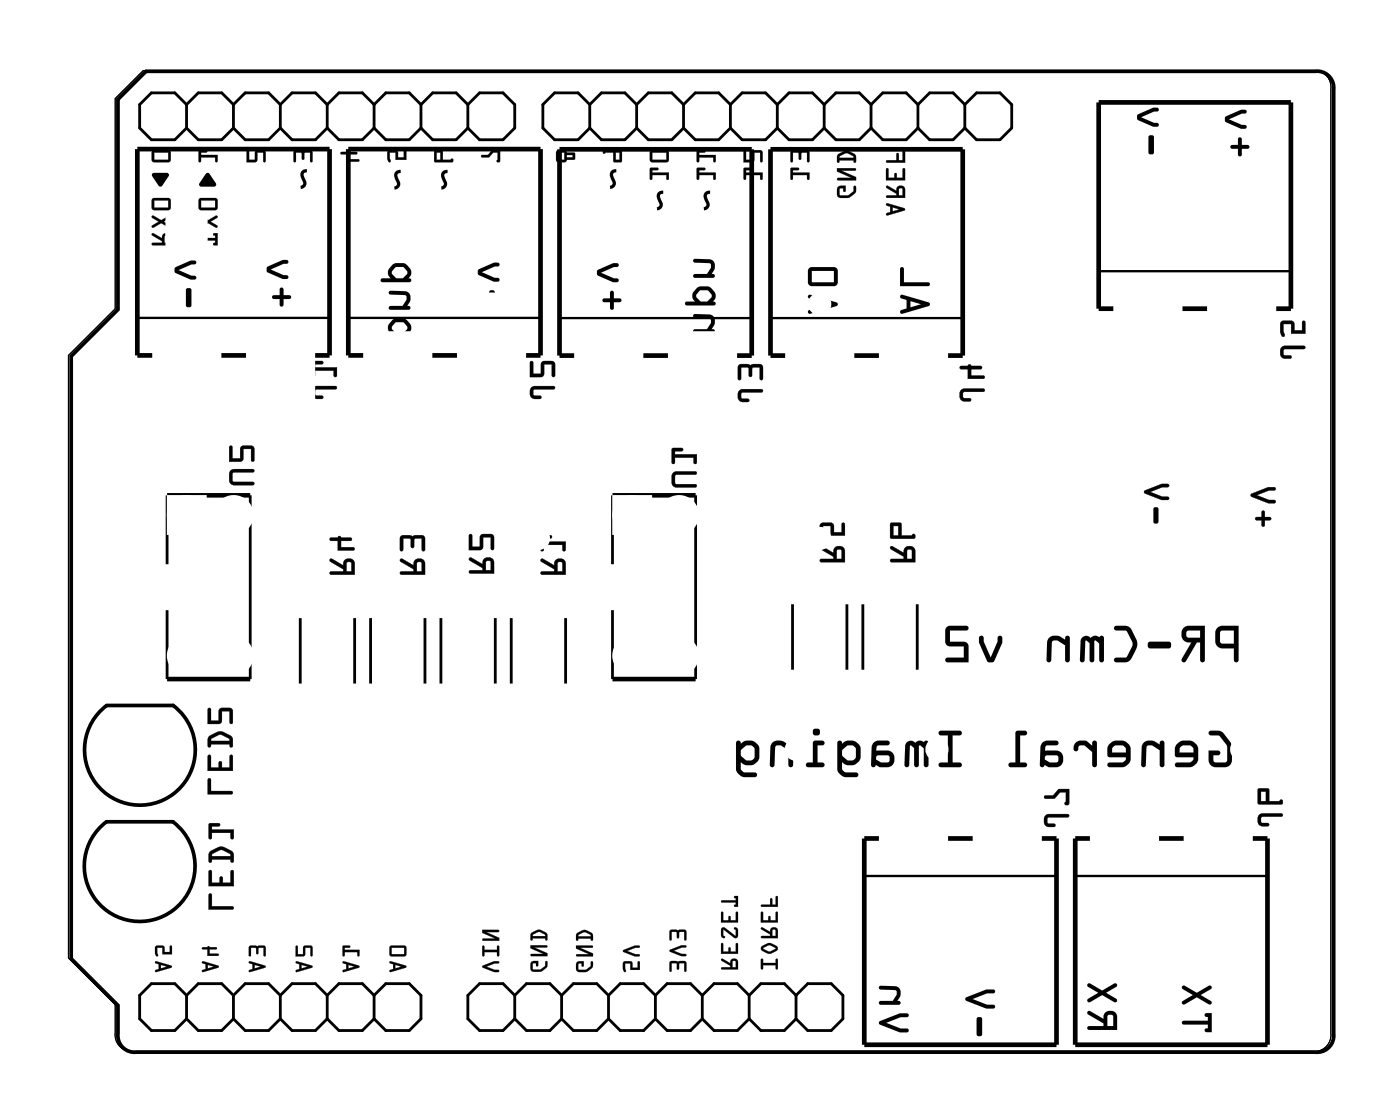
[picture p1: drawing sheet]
<svg xmlns="http://www.w3.org/2000/svg" width="76mm" height="61mm" viewBox="0 0 76 61" stroke-linecap="round" stroke-linejoin="round" font-family="sans-serif">
<path d="M6.2 5.3l1.6-1.5h63.3a.9 .9 0 0 1 1 1v51.2a.9 .9 0 0 1-1 1h-63.9a.9 .9 0 0 1-1-1v-1.6l-2.5-2.5v-32.6l2.5-2.6z" fill="none" stroke="#000" stroke-width=".05"/>
<g fill="#000">
<path d="M8.3 9.4h.7l.2 .1-.5 .6-.5-.6zM10.8 8.2h.4v.1h-.3v.1h.9v.3h-.1v-.2h-.8v.2l-.1 .1zM11.2 9.4h.1l.4 .5v.2h-.9v-.2zM13.4 8.2h.1v.5h.3l.1-.5 .4-.1 .1 .2v.4h-.1v-.4h-.4v.5h-.5zM15.9 8.2l.9-.1 .1 .2v.4h-.1v-.4h-.3l-.1 .4-.1-.4h-.3v.4l-.1 .1zM18.5 8.3l.3-.1h.5v.2h-.4v.2h.5l.1 .1-.7 .1v-.4h-.3zM21 8.2l.5-.1 .1 .4h.3v-.3h.1v.5h-.6v-.4h-.3l.1 .4a.11 .11 0 0 1-.2 0 .11 .11 0 0 1 0-.1zM26.1 8.4h.3l.3-.3h.4v.6h-.2l.1-.4h-.3l-.2 .2h-.4zM16.2 32.1h3.1v.8h-3.1zM16.2 37.6h3.1v.9h-3.1zM20 32.1h3.1v.8h-3.1zM20 37.6h3.1v.9h-3.1z"/>
<path d="M23.8 32.1h3.1v.8h-3.1zM23.8 37.6h3.1v.9h-3.1zM27.6 32.1h3.1v.8h-3.1zM27.6 37.6h3.1v.9h-3.1zM42.9 31.3h3.1v.9h-3.1zM42.9 36.9h3.1v.8h-3.1zM46.7 31.3h3.1v.9h-3.1zM46.7 36.9h3.1v.8h-3.1z"/>
<path d="M6.2 5.3v11.4l-2.5 2.6v32.6l2.5 2.5v1.6a.89 .89 0 0 0 1 1h63.9a.89 .89 0 0 0 1-1v-51.2a.89 .89 0 0 0-.8-1h-63.5zM6.2 5.3l1.6-1.5h63.3a.89 .89 0 0 1 1 1v51.4a.9 .9 0 0 1-1 .8h-64.1a.9 .9 0 0 1-.8-1v-1.6l-2.5-2.5v-32.6l2.5-2.6z"/>
<path d="M8.2 12.7l.1 .1 .5 .3v.1h-.5v.1h.9v-.5a.24 .24 0 0 0-.2-.2 .24 .24 0 0 0-.2 .3zM8.9 12.8h.2v.4h-.2zM8.2 11.7l.1 .1 .3 .2-.3 .2v.1l.4-.2 .4 .2h.1l-.3-.3 .3-.2v-.1l-.5 .2zM8.3 10.8l-.1 .5 .1 .1h.8l.1-.1v-.4v-.2zM8.4 10.9h.7v.4h-.7z"/>
<path d="M8.2 12.6v.2l.6 .3v.1h-.5v.1h1v-.5a.24 .24 0 0 0-.3-.2 .24 .24 0 0 0-.2 .3zM8.2 12.7l.6 .2a.23 .23 0 0 1 .2-.3 .23 .23 0 0 1 .2 .2v.5h-.9v-.1h.5v-.1l-.5-.3zM8.9 12.8h.2v.4h-.2zM8.9 12.8v.4h.2v-.4zM8.2 11.7v.1l.4 .2-.4 .2 .1 .1 .4-.2 .4 .2h.2l-.4-.3 .3-.2v-.1l-.5 .2zM8.2 11.7l.5 .2 .5-.2v.1l-.3 .2 .3 .3h-.1l-.4-.2-.4 .2v-.1l.3-.2-.3-.2zM8.3 10.8l-.1 .5 .1 .1h.8l.1-.1 .1-.4-.1-.2zM8.3 10.8l.9-.1v.2v.4l-.1 .1h-.8l-.1-.1zM8.4 10.9h.7v.4h-.7zM8.3 10.9v.4h.8v-.4z"/>
<path d="M8.3 8.2l-.1 .5 .1 .1h.8l.1-.1v-.4v-.2zM8.4 8.3h.7v.4h-.7z"/>
<path d="M8.3 8.2l-.1 .5 .1 .1h.8l.1-.1 .1-.4-.1-.2zM8.3 8.2l.9-.1v.2v.4l-.1 .1h-.8l-.1-.1zM8.4 8.3h.7v.4h-.7zM8.3 8.3v.4h.8v-.4z"/>
<path d="M10.1 15.6v.9a.16 .16 0 0 0 .1 .1 .16 .16 0 0 0 .2-.1v-.8zM9.5 14.5v.3l.8 .3h.2a.1 .1 0 0 0 .1-.1 .1 .1 0 0 0-.1-.1l-.8-.3 .8-.3a.1 .1 0 0 0 .1-.1 .1 .1 0 0 0-.1-.1h-.2z"/>
<path d="M10.1 15.6v.9l.2 .1 .1-.1v-.8l-.1-.1zM10.1 15.6l.3 .1v.8a.16 .16 0 0 1-.2 .2 .16 .16 0 0 1-.1-.2zM9.5 14.5v.3l.8 .3h.2a.1 .1 0 0 0 .1-.1 .1 .1 0 0 0-.1-.1l-.8-.3 .8-.3a.1 .1 0 0 0 .1-.1 .1 .1 0 0 0-.1-.1h-.2zM9.5 14.5l.8-.4h.2a.11 .11 0 0 1 .1 .1 .11 .11 0 0 1-.1 .1l-.8 .3 .8 .3a.11 .11 0 0 1 .1 .1 .11 .11 0 0 1-.1 .1h-.2l-.8-.3z"/>
<path d="M10.8 8.1v.7h.1v-.3h.8v.3h.1v-.4h-.9v-.1h.3v-.1zM10.8 8.2h.4v.1h-.3v.1h.9v.3h-.1v-.2h-.8v.2l-.1 .1z"/>
<path d="M10.8 12.9v.1h.9l-.2 .2 .3 .1v-.7l-.3 .1 .2 .2zM10.8 11.7v.1l.3 .2-.3 .2v.1l.5-.2 .4 .2h.1l-.4-.3 .4-.2-.1-.1-.4 .2zM10.8 10.8v.5v.1h.9l.1-.1v-.4l-.1-.2zM10.9 10.9h.8v.4h-.8z"/>
<path d="M10.8 12.9v.1h.9l-.2 .3h.3v-.7l-.3 .1 .2 .2zM10.8 12.9h.9v-.1l-.1-.1 .2-.1v.7l-.2-.1h.1v-.2h-.9zM10.8 11.7v.1l.3 .2-.3 .2v.1l.5-.2 .4 .2h.1l-.4-.3 .4-.2v-.1l-.5 .2zM10.8 11.7l.5 .2 .4-.2 .1 .1-.4 .2 .4 .3h-.1l-.4-.2-.5 .2v-.1l.4-.2-.4-.2zM10.8 10.8v.5v.1h.9l.1-.1v-.4l-.1-.2zM10.8 10.8l.9-.1 .1 .2v.4l-.1 .1h-.9v-.1zM10.9 10.9h.8v.4h-.8zM10.9 10.9v.4h.8v-.4z"/>
<path d="M13.4 8.1v.7h.5v-.5h.4v.5h.1v-.5l-.1-.2-.5 .1v.5h-.3v-.5zM13.4 8.2h.1v.5h.3l.1-.5 .4-.1 .1 .2v.4h-.1v-.4h-.4v.4l-.5 .1z"/>
<path d="M15.2 15.6v.4h-.4a.1 .1 0 0 0-.1 .1 .1 .1 0 0 0 .1 .1h.4v.3a.1 .1 0 0 0 .1 .1 .1 .1 0 0 0 .1-.1v-.3h.3a.1 .1 0 0 0 .1-.1 .1 .1 0 0 0-.1-.1h-.3v-.4zM14.5 14.5v.3l.8 .3h.2a.1 .1 0 0 0 .1-.1 .1 .1 0 0 0-.1-.1l-.8-.3 .8-.3a.1 .1 0 0 0 .1-.1 .1 .1 0 0 0-.1-.1h-.2z"/>
<path d="M15.2 15.6v.4h-.4a.1 .1 0 0 0-.1 .1 .1 .1 0 0 0 .1 .1h.4v.3a.1 .1 0 0 0 .1 .1 .1 .1 0 0 0 .1-.1v-.3h.3a.1 .1 0 0 0 .1-.1 .1 .1 0 0 0-.1-.1h-.3v-.4zM15.2 15.6h.2v.4h.3a.11 .11 0 0 1 .1 .1 .11 .11 0 0 1-.1 .1h-.3v.3a.11 .11 0 0 1-.1 .1 .11 .11 0 0 1-.2-.1l.1-.3h-.4a.11 .11 0 0 1-.1-.1 .11 .11 0 0 1 .1-.1h.4zM14.5 14.5v.3l.8 .3h.2a.1 .1 0 0 0 .1-.1 .1 .1 0 0 0-.1-.1l-.8-.3 .8-.3a.1 .1 0 0 0 .1-.1 .1 .1 0 0 0-.1-.1h-.2zM14.5 14.5l.8-.4h.2a.11 .11 0 0 1 .1 .1 .11 .11 0 0 1-.1 .1l-.8 .3 .8 .3a.11 .11 0 0 1 .1 .1 .11 .11 0 0 1-.1 .1h-.2l-.8-.3z"/>
<path d="M15.9 8.2v.6l.1-.1v-.4h.3l.1 .4 .1-.4h.3v.5h.1v-.5v-.2zM15.9 8.2l.9-.1 .1 .2v.4h-.1v-.4h-.3l-.1 .4-.1-.4h-.3v.4l-.1 .1z"/>
<path d="M18.5 8.2v.2h.3v.4l.7-.1-.1-.1h-.5v-.2h.4v-.2h-.4h-.1zM18.5 8.3l.3-.1h.5v.2h-.4v.2h.5l.1 .1-.7 .1v-.4h-.3z"/>
<path d="M21.2 17.4l-.1 .1a.38 .38 0 0 0 .1 .6h-.5a.1 .1 0 0 0-.1 .1 .1 .1 0 0 0 .1 .1h1.5a.11 .11 0 0 0 .1-.2 .11 .11 0 0 0-.2 0l.1-.1a.51 .51 0 0 0-.4-.8h-.3zM21.4 17.5h.5l.2 .2v.1l-.3 .3h-.3l-.3-.3zM21.1 15.8v.2h.8l.1 .1v.1l-.2 .4h-.6a.1 .1 0 0 0-.1 .1 .1 .1 0 0 0 .1 .1h.9a.1 .1 0 0 0 .1-.1 .1 .1 0 0 0-.1-.1 .45 .45 0 0 0 .1-.5 .45 .45 0 0 0-.3-.3zM21.2 14.4l-.1 .1a.38 .38 0 0 0 .1 .6h-.5a.1 .1 0 0 0-.1 .1 .1 .1 0 0 0 .1 .1h1.5a.11 .11 0 0 0 .1-.2 .11 .11 0 0 0-.2 0l.1-.1a.51 .51 0 0 0-.4-.7h-.3zM21.4 14.5h.5l.2 .2v.1l-.3 .3h-.3l-.3-.3z"/>
<path d="M21.2 17.4l-.1 .1a.38 .38 0 0 0 .1 .6h-.5a.1 .1 0 0 0-.1 .1 .1 .1 0 0 0 .1 .1h1.5a.11 .11 0 0 0 .1-.2 .11 .11 0 0 0-.2 0l.1-.1a.38 .38 0 0 0-.1-.5l-.2-.3h-.4zM21.2 17.4l.3-.2h.3a.47 .47 0 0 1 .5 .3 .47 .47 0 0 1-.2 .6 .11 .11 0 0 1 .2 0 .11 .11 0 0 1-.1 .2h-1.5a.11 .11 0 0 1-.1-.1 .11 .11 0 0 1 .1-.1l.4-.1a.37 .37 0 0 1 0-.5zM21.4 17.5h.5l.2 .2v.1l-.3 .3h-.3l-.3-.3zM21.4 17.5l-.2 .3 .3 .3h.3l.3-.3v-.1l-.2-.2zM21.1 15.8v.2h.8l.1 .1v.1l-.2 .4h-.6a.1 .1 0 0 0-.1 .1 .1 .1 0 0 0 .1 .1h.9a.1 .1 0 0 0 .1-.1 .1 .1 0 0 0-.1-.1l.1-.2a.4 .4 0 0 0-.3-.6zM21.1 15.8h.8a.45 .45 0 0 1 .3 .3 .45 .45 0 0 1-.1 .5 .11 .11 0 0 1 .1 .1 .11 .11 0 0 1-.1 .1h-.9a.11 .11 0 0 1-.1-.1 .11 .11 0 0 1 .1-.1h.6l.2-.4v-.1l-.1-.1h-.8zM21.2 14.4l-.1 .1a.38 .38 0 0 0 .1 .6h-.5a.1 .1 0 0 0-.1 .1 .1 .1 0 0 0 .1 .1h1.5a.11 .11 0 0 0 .1-.2 .11 .11 0 0 0-.2 0l.1-.1a.38 .38 0 0 0-.1-.5l-.2-.2h-.4zM21.2 14.4l.3-.1h.3a.47 .47 0 0 1 .5 .3 .47 .47 0 0 1-.2 .5 .11 .11 0 0 1 .2 0 .11 .11 0 0 1-.1 .2h-1.5a.11 .11 0 0 1-.1-.1 .11 .11 0 0 1 .1-.1l.4-.1a.37 .37 0 0 1 0-.5zM21.4 14.5h.5l.2 .2v.1l-.3 .3h-.3l-.3-.3zM21.4 14.5l-.2 .3 .3 .3h.3l.3-.3v-.1l-.2-.2z"/>
<path d="M21 8.2v.4l.1 .2 .1-.1-.1-.4h.3v.4h.6v-.6l-.1 .1v.3h-.3l-.1-.4zM21 8.2l.5-.1 .1 .4h.3v-.3h.1v.5h-.6v-.4h-.3l.1 .4a.11 .11 0 0 1-.2 0 .11 .11 0 0 1 0-.1z"/>
<path d="M23.5 8.2l.1 .6 .9-.1v-.1l-.5 .1-.1-.6zM23.7 8.3h.2v.4h-.2z"/>
<path d="M23.5 8.1l.1 .7h1l-.1-.2-.1 .1h-.4v-.6zM23.5 8.2l.4-.1 .1 .6 .5-.1v.1l-.9 .1zM23.7 8.3h.2v.4h-.2zM23.6 8.3v.4h.3v-.4z"/>
<path d="M26.5 15.8v.9a.16 .16 0 0 0 .2 .1 .16 .16 0 0 0 .1-.1v-.9zM25.9 14.6v.3l.8 .4h.3a.1 .1 0 0 0 .1-.1 .1 .1 0 0 0-.1-.1l-.9-.4 .9-.3a.1 .1 0 0 0 .1-.1 .1 .1 0 0 0-.1-.1h-.2z"/>
<path d="M26.5 15.8v.9l.2 .1 .1-.1v-.9l-.1-.1zM26.5 15.8h.3v.9a.16 .16 0 0 1-.1 .1 .16 .16 0 0 1-.2-.1zM25.9 14.6v.3l.8 .4h.3a.1 .1 0 0 0 .1-.1 .1 .1 0 0 0-.1-.1l-.9-.4 .9-.3a.1 .1 0 0 0 .1-.1 .1 .1 0 0 0-.1-.1h-.2zM25.9 14.6l.9-.4h.2a.11 .11 0 0 1 .1 .1 .11 .11 0 0 1-.1 .1l-.9 .3 .9 .4a.11 .11 0 0 1 .1 .1 .11 .11 0 0 1-.1 .1h-.3l-.8-.4z"/>
<path d="M26.1 8.4v.1h.4l.2-.2h.3l-.1 .5h.2v-.7h-.4l-.3 .3zM26.1 8.4h.3l.3-.3h.4v.6h-.2l.1-.4h-.3l-.2 .2h-.4z"/>
<path d="M30.2 8.2l-.1 .5 .1 .1h.4l.1-.1 .5-.1-.1-.3h-.4l-.1-.2zM30.3 8.3h.3v.4h-.3zM30.7 8.4h.3v.1h-.3z"/>
<path d="M30.2 8.2l-.1 .5 .1 .1h.4l.1-.1 .5-.1-.1-.3h-.4l-.1-.2zM30.2 8.2l.4-.1 .1 .2h.4v.3l-.4 .1-.1 .1h-.4l-.1-.1zM30.3 8.3h.3v.4h-.3zM30.3 8.3v.4h.3v-.4zM30.7 8.4h.3v.1h-.3zM30.7 8.4v.1h.3v-.1z"/>
<path d="M33.1 15.8l-.1 .4h-.3a.1 .1 0 0 0-.1 .1 .1 .1 0 0 0 .1 .1h.3v.3a.11 .11 0 0 0 .2 .1 .1 .1 0 0 0 .1-.1v-.3h.3a.1 .1 0 0 0 .1-.1 .1 .1 0 0 0-.1-.1h-.3l-.1-.4zM32.4 14.7v.2l.8 .4h.2a.1 .1 0 0 0 .1-.1 .1 .1 0 0 0-.1-.1l-.8-.3 .8-.3a.1 .1 0 0 0 .1-.1 .1 .1 0 0 0-.1-.1h-.2z"/>
<path d="M33.1 15.8l-.1 .4h-.3a.1 .1 0 0 0-.1 .1 .1 .1 0 0 0 .1 .1h.3v.3a.11 .11 0 0 0 .2 .1 .1 .1 0 0 0 .1-.1v-.3h.3a.1 .1 0 0 0 .1-.1 .1 .1 0 0 0-.1-.1h-.3l-.1-.4zM33.1 15.8h.2v.4h.3a.11 .11 0 0 1 .1 .1 .11 .11 0 0 1-.1 .1h-.3v.3a.11 .11 0 0 1-.1 .1 .11 .11 0 0 1-.2-.1v-.3h-.3a.11 .11 0 0 1-.1-.1 .11 .11 0 0 1 .1-.1h.3zM32.4 14.7v.2l.8 .4h.2a.1 .1 0 0 0 .1-.1 .1 .1 0 0 0-.1-.1l-.8-.3 .8-.3a.1 .1 0 0 0 .1-.1 .1 .1 0 0 0-.1-.1h-.2zM32.4 14.7l.8-.4h.2a.11 .11 0 0 1 .1 .1 .11 .11 0 0 1-.1 .1l-.8 .3 .8 .3a.11 .11 0 0 1 .1 .1 .11 .11 0 0 1-.1 .1h-.2l-.8-.4z"/>
<path d="M32.7 8.2v.1h.5l.1 .5 .4-.1v-.6zM33.4 8.3h.2v.4h-.2z"/>
<path d="M32.7 8.1v.2h.5l.1 .5h.4v-.7zM32.7 8.2l1-.1v.6l-.4 .1-.1-.5h-.5zM33.4 8.3h.2v.4h-.2zM33.4 8.3v.4h.2v-.4z"/>
<path d="M35.2 9.1v.6h.1v-.2h.8v.2h.1v-.4h-.9v-.1h.3l.1-.1zM35.2 8.2v.5l.1 .1h.8l.1-.1v-.4v-.2zM35.3 8.3h.8v.4h-.8z"/>
<path d="M35.2 9.1v.6h.1v-.2h.8v.2h.1v-.4h-.9v-.1h.3l.1-.1zM35.2 9.1h.5l-.1 .1h-.3v.2l.9-.1v.4h-.1v-.2h-.8v.2h-.1zM35.2 8.2v.5l.1 .1h.8l.1-.1v-.4v-.2zM35.2 8.2h1v.1v.4l-.1 .1h-.8l-.1-.1zM35.3 8.3h.8v.4h-.8zM35.3 8.3v.4h.8v-.4z"/>
<path d="M37.6 17v.2h.8l.1 .1v.2l-.2 .3h-.6a.11 .11 0 0 0-.2 .1 .11 .11 0 0 0 .2 .1h.9a.1 .1 0 0 0 .1-.1 .1 .1 0 0 0-.1-.1 .45 .45 0 0 0 .1-.4 .45 .45 0 0 0-.3-.4zM37.7 15.6l-.1 .2a.38 .38 0 0 0 .1 .5h-.5a.1 .1 0 0 0-.1 .1 .1 .1 0 0 0 .1 .1h1.5a.11 .11 0 0 0 .1-.1 .11 .11 0 0 0-.2-.1l.1-.1a.51 .51 0 0 0-.4-.7h-.3zM37.9 15.8l.4-.1 .3 .3v.1l-.3 .2h-.3l-.3-.2zM37.6 14.1v.1l.8 .1 .1 .1v.1l-.2 .3h-.6a.11 .11 0 0 0-.2 .1 .14 .14 0 0 0 .2 .2h.9a.11 .11 0 0 0 .1-.2 .1 .1 0 0 0-.1-.1 .45 .45 0 0 0 .1-.4 .45 .45 0 0 0-.3-.4z"/>
<path d="M37.6 17v.2h.8l.1 .1v.2l-.2 .3h-.6a.1 .1 0 0 0-.1 .1 .1 .1 0 0 0 .1 .1h.9a.1 .1 0 0 0 .1-.1 .1 .1 0 0 0-.1-.1l.1-.2a.4 .4 0 0 0-.3-.6zM37.6 17h.8a.45 .45 0 0 1 .3 .4 .45 .45 0 0 1-.1 .4 .11 .11 0 0 1 .1 .1 .11 .11 0 0 1-.1 .1h-.9a.11 .11 0 0 1-.2-.1 .11 .11 0 0 1 .2-.1h.6l.2-.3v-.2l-.1-.1h-.8zM37.7 15.6l-.1 .2a.38 .38 0 0 0 .1 .5h-.5a.1 .1 0 0 0-.1 .1 .1 .1 0 0 0 .1 .1h1.5a.11 .11 0 0 0 .1-.1 .11 .11 0 0 0-.2-.1l.1-.1a.38 .38 0 0 0-.1-.5l-.2-.2h-.4zM37.7 15.6l.3-.1h.3a.47 .47 0 0 1 .4 .3 .47 .47 0 0 1-.1 .5 .11 .11 0 0 1 .2 .1 .11 .11 0 0 1-.1 .2h-1.5a.11 .11 0 0 1-.1-.2 .11 .11 0 0 1 .1-.1h.4a.37 .37 0 0 1 0-.5zM37.9 15.8l.5-.1 .2 .3v.1l-.3 .2h-.3l-.3-.2zM37.9 15.8l-.2 .3 .3 .2h.3l.3-.2v-.1l-.3-.3zM37.6 14.1v.1l.8 .1 .1 .1v.1l-.2 .3h-.6a.1 .1 0 0 0-.1 .1 .11 .11 0 0 0 .1 .2h.9a.11 .11 0 0 0 .1-.2 .1 .1 0 0 0-.1-.1l.1-.2a.4 .4 0 0 0-.3-.6zM37.6 14.1l.8-.1a.45 .45 0 0 1 .3 .4 .45 .45 0 0 1-.1 .4 .11 .11 0 0 1 .1 .1 .11 .11 0 0 1-.1 .2h-.9a.14 .14 0 0 1-.2-.2 .11 .11 0 0 1 .2-.1h.6l.2-.3v-.1l-.1-.1-.8-.1z"/>
<path d="M37.8 9.1v.6h.1v-.2h.7v.2h.2v-.4h-.9v-.1h.3v-.1zM37.8 8.2v.6h.1v-.3h.7v.3h.2v-.4h-.9v-.1h.3v-.1z"/>
<path d="M37.8 9.1v.6h.1v-.2h.7v.2h.2v-.4h-.9v-.1h.3v-.1zM37.8 9.1h.4v.1h-.3v.2l.9-.1v.4h-.1l-.1-.2h-.7v.2h-.1zM37.8 8.1v.7h.1v-.3h.7v.3h.2v-.4h-.9v-.1h.3v-.1zM37.8 8.2h.4v.1h-.3v.1h.9v.3h-.1l-.1-.2h-.7v.2l-.1 .1z"/>
<path d="M40.3 9.1v.6h.1v-.2h.8v.2h.1v-.4h-.9v-.1h.3v-.1zM40.3 8.2v.6h.5l.1-.5h.3v.5h.1v-.5l-.1-.2-.4 .1-.1 .5h-.3v-.5z"/>
<path d="M40.3 9.1v.6h.1v-.2h.8v.2h.1v-.4h-.9v-.1h.3l.1-.1zM40.3 9.1h.4v.1h-.3v.2l.9-.1v.4h-.1v-.2h-.8v.2h-.1zM40.3 8.1v.7h.5l.1-.5h.3v.5h.1v-.5l-.1-.2-.4 .1-.1 .5h-.3v-.5zM40.3 8.2h.1v.5h.3l.1-.5h.4l.1 .1v.4h-.1v-.4h-.3l-.1 .4-.5 .1z"/>
<path d="M42.8 9.1l.1 .6h.1v-.2h.7v.2h.2v-.4h-.9v-.1h.3v-.1zM42.9 8.2v.6l.1-.1v-.4h.3v.4l.1-.4h.3v.5h.2v-.5l-.1-.2z"/>
<path d="M42.8 9.1l.1 .6h.1v-.2h.7v.2h.2v-.4h-.9v-.1h.3v-.1zM42.8 9.1h.5v.1h-.3v.2l.9-.1-.1 .4h-.1v-.2h-.7l-.1 .2zM42.9 8.2v.6l.1-.1v-.4h.2l.1 .4 .1-.4h.3v.5h.2v-.5l-.1-.2zM42.9 8.2h.9v.1v.4h-.1v-.4h-.3l-.1 .4v-.4h-.3v.4l-.1 .1z"/>
<path d="M43.8 16v.2l.3 .1v.4l-.3 .1v.2l1.6-.5-.1-.1zM43.8 16l1.5 .4 .1 .1-.1 .1-1.4 .4a.11 .11 0 0 1-.1-.1 .11 .11 0 0 1 0-.1l.3-.1v-.4l-.3-.1zM44.3 16.3l.6 .2-.6 .2zM44.3 16.3v.4l.6-.2zM43.8 14.5v.8l.1 .2h1.3l.2-.1v-.7l-.1-.2zM43.8 14.5h1.5l.1 .2v.7l-.2 .1h-1.3l-.1-.2zM44 14.7h1.2v.6h-1.2zM44 14.7v.6h1.2v-.6z"/>
<path d="M43.8 16v.2l.3 .1v.4l-.3 .1a.11 .11 0 0 0 0 .1 .11 .11 0 0 0 .1 .1l1.4-.4 .1-.1-.1-.1zM44.3 16.3l.6 .2-.6 .2zM43.8 14.5v.8l.1 .2h1.3l.2-.1v-.7l-.1-.2zM44 14.7h1.2v.6h-1.2z"/>
<path d="M45.4 10.1l-.1 .4 .2 .2a.65 .65 0 0 0 .9-.6h-.1l-.1 .3-.2 .2h-.5v-.4h.2v.2h.1v-.3zM45.3 9.1v.2l.8 .3h-.7v.2h1v-.2l-.8-.4h.7v-.1zM45.4 8.4l-.1 .4h.1l.1-.1h.7l.1 .1v-.4a.6 .6 0 0 0-.8-.1zM45.5 8.5l.4-.2 .3 .1v.2h-.7z"/>
<path d="M45.4 10.1l-.1 .4 .2 .2h.5l.4-.3v-.3h-.1l-.1 .3-.2 .2h-.5v-.4h.2v.2h.1v-.3zM45.4 10.1h.4v.3l-.1-.2h-.2v.3l.4 .1 .3-.2 .1-.3v.4a.68 .68 0 0 1-.9 .1zM45.3 9.1v.2l.8 .3h-.7v.2h1v-.2l-.8-.3h.7v-.2zM45.3 9.1h1v.1l-.7 .1 .8 .3v.2h-1v-.2h.7l-.8-.3zM45.4 8.4l-.1 .1 .1 .3 .1-.1h.7l.1 .1h.1v-.4l-.4-.2h-.2zM45.4 8.4l.3-.2h.3l.3 .2 .1 .4h-.1v-.1h-.8l-.1 .1zM45.5 8.5l.4-.2 .3 .2v.1h-.7zM45.5 8.5v.1h.8l-.1-.2-.3-.1z"/>
<path d="M48 11v.1l.2 .1v.3l-.2 .1v.1l1-.3v-.1zM48.4 11.2l.3 .1-.3 .2zM48 10.1v.1l.6 .3v.1h-.6l.1 .1h.9v-.4a.24 .24 0 0 0-.2-.2 .24 .24 0 0 0-.2 .2zM48.7 10.2h.2v.4h-.2zM48 9.1v.7h1v-.7l-.1 .1v.4h-.3l-.1-.2v.2h-.4v-.5zM48 8.7l.1 .1h.9v-.6h-.1v.5h-.2l-.1-.4v.4z"/>
<path d="M48 11v.1l.2 .1v.3l-.2 .1v.1l1-.3v-.1zM48 11l1 .3v.1l-.9 .3-.1-.1 .2-.1v-.3l-.2-.1zM48.4 11.2l.3 .2-.3 .1zM48.4 11.2v.3l.4-.2zM48 10.1v.1l.6 .3v.1h-.6l.1 .1h.9v-.4a.24 .24 0 0 0-.2-.2 .24 .24 0 0 0-.2 .2zM48 10.1l.6 .2a.23 .23 0 0 1 .2-.2 .23 .23 0 0 1 .2 .2v.4h-.9l-.1-.1h.6v-.1l-.6-.3zM48.7 10.2h.2v.4h-.2zM48.7 10.2v.4h.2v-.4zM48 9.1v.7h1v-.7l-.1 .1v.4h-.3l-.1-.2v.2h-.4v-.5zM48 9.1l.1 .1v.4h.4v-.2l.1 .2h.3v-.4l.1-.1v.7h-1zM48 8.7l.1 .1h.9v-.6h-.1v.5h-.2l-.1-.4v.1v.3zM48 8.7h.6v-.4l.1 .4h.2v-.5h.1v.6h-.9z"/>
<path d="M48.8 16v.2l.3 .1v.4l-.3 .1v.2l1.6-.5-.1-.1zM48.8 16l1.5 .4 .1 .1-.1 .1-1.4 .4a.11 .11 0 0 1-.1-.1 .11 .11 0 0 1 0-.1l.3-.1v-.4l-.3-.1zM49.3 16.3l.6 .2-.6 .2zM49.3 16.3v.4l.6-.2zM48.8 14.5v1h1.5a.1 .1 0 0 0 .1-.1 .1 .1 0 0 0-.1-.1h-1.3v-.8zM48.8 14.5h.2v.8h1.3a.11 .11 0 0 1 .1 .1 .11 .11 0 0 1-.1 .1h-1.5z"/>
<path d="M48.8 16v.2l.3 .1v.4l-.3 .1a.11 .11 0 0 0 0 .1 .11 .11 0 0 0 .1 .1l1.4-.4 .1-.1-.1-.1zM49.3 16.3l.6 .2-.6 .2zM48.8 14.5v1h1.5a.1 .1 0 0 0 .1-.1 .1 .1 0 0 0-.1-.1h-1.3v-.8z"/>
<path d="M62.2 7.4v.9a.16 .16 0 0 0 .2 .1 .16 .16 0 0 0 .1-.1v-.9zM61.6 6.2l.1 .3 .8 .4h.2a.1 .1 0 0 0 .1-.1 .1 .1 0 0 0-.1-.1l-.9-.3 .9-.4a.1 .1 0 0 0 .1-.1 .1 .1 0 0 0-.1-.1h-.2z"/>
<path d="M62.3 7.4l-.1 .9 .2 .1 .1-.1v-.9v-.1zM62.2 7.4h.3v.9a.16 .16 0 0 1-.1 .1 .16 .16 0 0 1-.2-.1zM61.6 6.2l.1 .3 .8 .4h.2a.1 .1 0 0 0 .1-.1 .1 .1 0 0 0-.1-.1l-.9-.3 .9-.4a.1 .1 0 0 0 .1-.1 .1 .1 0 0 0-.1-.1h-.2zM61.6 6.2l.9-.4h.2a.11 .11 0 0 1 .1 .1 .11 .11 0 0 1-.1 .1l-.9 .4 .9 .3a.11 .11 0 0 1 .1 .1 .11 .11 0 0 1-.1 .1h-.2l-.8-.4z"/>
<path d="M67.1 7.5v.4h-.3a.1 .1 0 0 0-.1 .1 .1 .1 0 0 0 .1 .1h.3v.3a.1 .1 0 0 0 .1 .1 .1 .1 0 0 0 .1-.1v-.3h.3a.1 .1 0 0 0 .1-.1 .1 .1 0 0 0-.1-.1h-.3v-.4zM66.4 6.3v.3l.8 .4h.2a.1 .1 0 0 0 .1-.1 .1 .1 0 0 0-.1-.1l-.8-.3 .8-.3a.11 .11 0 0 0 .1-.2 .1 .1 0 0 0-.1-.1h-.2z"/>
<path d="M67.1 7.5v.4h-.3a.1 .1 0 0 0-.1 .1 .1 .1 0 0 0 .1 .1h.3v.3a.1 .1 0 0 0 .1 .1 .1 .1 0 0 0 .1-.1v-.3h.3a.1 .1 0 0 0 .1-.1 .1 .1 0 0 0-.1-.1h-.3v-.4zM67.1 7.5h.2v.4h.3a.11 .11 0 0 1 .1 .1 .11 .11 0 0 1-.1 .1h-.3v.3a.11 .11 0 0 1-.1 .1 .11 .11 0 0 1-.1-.1v-.3h-.3a.11 .11 0 0 1-.1-.1 .11 .11 0 0 1 .1-.1h.3zM66.4 6.3v.3l.8 .4h.2a.1 .1 0 0 0 .1-.1 .1 .1 0 0 0-.1-.1l-.8-.3 .8-.3a.11 .11 0 0 0 .1-.2 .1 .1 0 0 0-.1-.1h-.2zM66.4 6.3l.8-.4h.2a.11 .11 0 0 1 .1 .1 .11 .11 0 0 1-.1 .2l-.8 .3 .8 .3a.11 .11 0 0 1 .1 .1 .11 .11 0 0 1-.1 .1h-.2l-.8-.4z"/>
<path d="M69.4 18.8v.5l.2 .1h.3l.1-.1h-.1l-.3-.1v-.3h1l.1-.1-.1-.1h-1zM69.4 17.4v.6a.15 .15 0 0 0 0 .2 .15 .15 0 0 0 .2-.1l-.1-.5h.5v.5h.7v-.7h-.2v.5h-.4v-.4l-.1-.1z"/>
<path d="M69.4 18.8l-.1 .2 .1 .4h.5a.1 .1 0 0 0 .1-.1 .1 .1 0 0 0-.1-.1h-.3v-.3h1a.1 .1 0 0 0 .1-.1 .1 .1 0 0 0-.1-.1h-1zM69.4 18.8l.2-.1h1l.1 .1-.1 .1h-1v.3l.4 .1-.1 .1h-.3l-.2-.1zM69.4 17.4l-.1 .6 .1 .2a.1 .1 0 0 0 .2 0 .1 .1 0 0 0 0-.1l-.1-.5h.5l-.1 .5h.8v-.6a.1 .1 0 0 0-.1-.1 .1 .1 0 0 0-.1 .1v.4h-.4v-.4l-.1-.1zM69.4 17.4h.6l.1 .1v.4h.5v-.5h.1v.7h-.7v-.6h-.5l.1 .7h-.1l-.1-.2z"/>
<path d="M12.5 25.5l-.1 .5 .2 .3 1.2-.1-.1-.1h-1l-.1-.1v-.4h1.1l.1-.1-.1-.1h-1zM12.4 24.2v.8h.7l.1-.7h.4v.7h.2v-.7l-.1-.1h-.6l-.1 .6h-.4v-.6z"/>
<path d="M12.5 25.5l-.1 .5 .2 .3h1.1a.1 .1 0 0 0 .1-.1 .1 .1 0 0 0-.1-.1h-1l-.1-.1 .1-.4h1a.1 .1 0 0 0 .1-.1 .1 .1 0 0 0-.1-.1h-1zM12.5 25.5l.2-.1h1l.1 .1-.1 .1h-1.1v.4l.1 .1h1l.1 .1-1.2 .1-.2-.3zM12.4 24.2v.8h.7l.1-.7h.4v.6a.1 .1 0 0 0 .1 .1 .1 .1 0 0 0 .1-.1v-.6l-.1-.2-.6 .1-.1 .6h-.4v-.6zM12.4 24.2h.2v.6h.4l.1-.6h.6l.1 .1v.7h-.2v-.7h-.4l-.1 .7h-.7z"/>
<path d="M17 21l-.1 .4 .3 .2h.3v-.1v-.1h-.4v-.3h1.1l.1-.1-.1-.1h-1zM16.9 19.6v.8h.2v-.3h1v.3h.1l.1-.5h-1.2v-.2h.4v-.1z"/>
<path d="M17 21l-.1 .2 .1 .3 .4 .1a.1 .1 0 0 0 .1-.1 .1 .1 0 0 0-.1-.1h-.3v-.3h1.1a.1 .1 0 0 0 .1-.1 .1 .1 0 0 0-.1-.1h-1zM17 21l.2-.1h1v.1v.1h-1.1v.3l.4 .1v.1h-.3l-.3-.2zM16.9 19.6v.7a.1 .1 0 0 0 .1 .1 .1 .1 0 0 0 .1-.1v-.2h1v.2a.1 .1 0 0 0 .1 .1 .1 .1 0 0 0 .1-.1v-.4h-1.2v-.2h.3a.1 .1 0 0 0 .1-.1 .1 .1 0 0 0-.1-.1zM16.9 19.6h.6v.1h-.4v.2h1.2l-.1 .5h-.1v-.3h-1v.3h-.2z"/>
<path d="M17.9 30.3v.1l.7 .4v.2h-.7v.1h1.3v-.6a.31 .31 0 0 0-.3-.2 .31 .31 0 0 0-.3 .3zM18.8 30.5h.2v.5h-.2zM17.9 29.2v.1h.4v.5h.9l-.1-.2h-.6v-.3h.5v-.2h-.5l-.1-.1-.1 .1z"/>
<path d="M17.9 30.3v.1l.7 .4v.2l-.7-.1a.1 .1 0 0 0-.1 .1 .1 .1 0 0 0 .1 .1h1.3v-.6a.32 .32 0 0 0-.3-.2 .32 .32 0 0 0-.3 .3l-.6-.3zM17.9 30.3h.1l.6 .3a.31 .31 0 0 1 .2-.3 .31 .31 0 0 1 .4 .2v.6h-1.3v-.1h.7v-.2l-.7-.4zM18.8 30.5h.2v.5h-.2zM18.8 30.5v.5h.2v-.5zM17.9 29.1v.2h.4v.5h.8a.1 .1 0 0 0 .1-.1 .1 .1 0 0 0-.1-.1h-.6v-.3h.5a.1 .1 0 0 0 .1-.1 .1 .1 0 0 0-.1-.1h-.5a.09 .09 0 0 0-.1-.1 .09 .09 0 0 0-.1 .1zM17.9 29.2l.4-.1 .1-.1 .1 .1h.5v.2h-.5v.4h.6l.1 .1h-.9v-.5h-.4z"/>
<path d="M21.7 30.3v.1l.7 .4v.2h-.7v.1h.1h1.2v-.6a.31 .31 0 0 0-.3-.2 .31 .31 0 0 0-.3 .3zM22.6 30.5h.2l.1 .5h-.3zM21.7 29v.9l.1-.1v-.6h.4l.1 .4v.1l.1-.1 .1-.4h.4v.6h.1v-.6l-.1-.2z"/>
<path d="M21.7 30.3v.1l.7 .4v.2l-.6-.1a.1 .1 0 0 0-.1 .1 .1 .1 0 0 0 .1 .1h1.2v-.6a.32 .32 0 0 0-.3-.2 .32 .32 0 0 0-.3 .3l-.6-.3zM21.7 30.3h.1l.6 .3a.31 .31 0 0 1 .3-.3 .31 .31 0 0 1 .3 .2v.6h-1.2h-.1v-.1h.7v-.2l-.7-.4zM22.6 30.5h.2l.1 .5h-.3zM22.6 30.5v.5h.3v-.5zM21.7 29v.8a.1 .1 0 0 0 .1 .1 .1 .1 0 0 0 .1-.1l-.1-.6h.4l.1 .4a.1 .1 0 0 0 0 .1 .1 .1 0 0 0 .1-.1l.1-.4h.4l-.1 .6a.1 .1 0 0 0 .1 .1 .1 .1 0 0 0 .1-.1v-.6l-.1-.2zM21.7 29.1l1.2-.1 .1 .2v.6h-.1v-.6h-.4l-.1 .4-.1 .1v-.1l-.1-.4h-.4v.6l-.1 .1z"/>
<path d="M25.4 30.2v.2l.7 .4v.1h-.6l-.1 .1 .1 .1h1.3v-.6a.31 .31 0 0 0-.4-.3 .31 .31 0 0 0-.3 .4zM26.3 30.4h.3v.5h-.3zM25.4 29v.8l.7-.1 .1-.6h.4v.6h.2v-.6l-.1-.2-.7 .1v.6h-.4v-.6z"/>
<path d="M25.4 30.2v.2l.7 .4v.1h-.6a.1 .1 0 0 0-.1 .1 .1 .1 0 0 0 .1 .1h1.3v-.6a.32 .32 0 0 0-.4-.3 .32 .32 0 0 0-.3 .4l-.6-.4zM25.4 30.2h.1l.7 .4a.31 .31 0 0 1 .2-.4 .31 .31 0 0 1 .4 .3v.6h-1.3l-.1-.1 .1-.1h.7v-.1l-.8-.4zM26.4 30.4h.2v.5h-.3zM26.3 30.4v.5h.3v-.5zM25.4 29v.8h.7l.1-.7h.4v.6a.1 .1 0 0 0 .1 .1 .1 .1 0 0 0 .1-.1v-.6l-.1-.2-.7 .1v.6h-.4v-.6zM25.4 29h.2v.6h.4l.1-.6h.6l.1 .1v.6h-.2v-.6h-.4l-.1 .6-.7 .1z"/>
<path d="M28.8 21l-.1 .4 .3 .2h.3v-.1v-.1h-.4v-.3h1.1l.1-.1-.1-.1h-1zM28.7 19.6v.8h.7l.1-.7h.4v.7h.2v-.7l-.1-.1h-.6l-.1 .7h-.4v-.7z"/>
<path d="M28.8 21l-.1 .2 .1 .3 .4 .1a.1 .1 0 0 0 .1-.1 .1 .1 0 0 0-.1-.1h-.3v-.3h1.1a.1 .1 0 0 0 .1-.1 .1 .1 0 0 0-.1-.1h-1zM28.8 21l.2-.1h1l.1 .1-.1 .1h-1.1v.3l.4 .1v.1h-.3l-.3-.2zM28.7 19.6v.8h.7l.1-.7h.4v.6a.1 .1 0 0 0 .1 .1 .1 .1 0 0 0 .1-.1v-.6l-.1-.1h-.6l-.1 .7h-.4v-.7zM28.7 19.6h.2v.7h.4l.1-.7h.6l.1 .1v.7h-.2v-.7h-.4l-.1 .7h-.7z"/>
<path d="M29.3 30.3v.1l.7 .4v.2h-.7v.1h.1h1.2v-.6a.31 .31 0 0 0-.3-.2 .31 .31 0 0 0-.3 .3zM30.2 30.5h.3v.5h-.3zM29.3 29v.9l.2-.1v-.3h1v.3h.1v-.5h-1.1v-.1h.4v-.1z"/>
<path d="M29.3 30.3v.1l.7 .4v.2l-.6-.1a.1 .1 0 0 0-.1 .1 .1 .1 0 0 0 .1 .1h1.3v-.6a.32 .32 0 0 0-.4-.2 .32 .32 0 0 0-.3 .3l-.6-.3zM29.3 30.3h.1l.6 .3a.31 .31 0 0 1 .3-.3 .31 .31 0 0 1 .3 .2v.6h-1.2h-.1v-.1h.7v-.2l-.7-.4zM30.2 30.5h.3v.5h-.3zM30.2 30.5v.5h.3v-.5zM29.3 29v.8a.1 .1 0 0 0 .1 .1 .1 .1 0 0 0 .1-.1v-.3h1v.3a.1 .1 0 0 0 .1 .1 .1 .1 0 0 0 .1-.1v-.5h-1.2v-.1h.3a.1 .1 0 0 0 .1-.1 .1 .1 0 0 0-.1-.1zM29.3 29l.6 .1-.1 .1h-.3v.2l1.1-.1v.5h-.1v-.3h-1l-.1 .3-.1 .1z"/>
<path d="M36.5 25.6l-.1 .5 .2 .3h1.1v-.2h-1l-.1-.1v-.4h1.1l.1-.1-.1-.1h-1zM36.4 24.3v.8h.2v-.3h1v.3h.1l.1-.5h-1.2v-.2h.4v-.1z"/>
<path d="M36.5 25.6l-.1 .5 .1 .3h1.2a.1 .1 0 0 0 .1-.1 .1 .1 0 0 0-.1-.1h-1l-.1-.1v-.4h1.1a.1 .1 0 0 0 .1-.1 .1 .1 0 0 0-.1-.1h-1zM36.5 25.6l.2-.1 1 .1v.1h-1.1v.4l.1 .1h1v.2h-1.1l-.2-.3zM36.4 24.3v.8a.1 .1 0 0 0 .1 0 .1 .1 0 0 0 .1 0v-.3h1v.3a.1 .1 0 0 0 .1 0 .1 .1 0 0 0 .1 0v-.5h-1.2v-.2l.3 .1a.1 .1 0 0 0 .1-.1 .1 .1 0 0 0-.1-.1zM36.4 24.3h.6v.1h-.4v.2h1.2l-.1 .5h-.1v-.3h-1v.3h-.2z"/>
<path d="M40.1 21.2l-.1 .4 .2 .2h.3l.1-.1-.1-.1h-.3v-.3h1l.1-.1-.1-.1h-1zM40 19.8v.8l.2-.1v-.6h.3l.1 .5h.1l.1-.5h.4v.6h.1v-.6l-.1-.2z"/>
<path d="M40 21.2v.1v.4l.5 .1a.1 .1 0 0 0 .1-.1 .1 .1 0 0 0-.1-.1h-.3v-.3h1a.1 .1 0 0 0 .1-.1 .1 .1 0 0 0-.1-.1h-1zM40.1 21.2l.1-.1h1l.1 .1-.1 .1h-1v.3l.4 .1-.1 .1h-.3l-.2-.2zM40 19.8v.7a.1 .1 0 0 0 .1 .1 .1 .1 0 0 0 .1-.1v-.6h.3l.1 .4a.1 .1 0 0 0 .1 .1 .1 .1 0 0 0 .1-.1v-.4h.4v.6a.1 .1 0 0 0 0 .1 .1 .1 0 0 0 .1-.1v-.6l-.1-.2zM40 19.8l1.2-.1 .1 .2v.6h-.1v-.6h-.4l-.1 .5h-.1l-.1-.5h-.4v.6l-.1 .1z"/>
<path d="M44.4 29.6l.1 .2 .7 .4v.1h-.7l-.1 .1 .1 .1h1.3v-.6a.31 .31 0 0 0-.4-.3 .31 .31 0 0 0-.2 .4zM45.4 29.8h.2v.5h-.3zM44.5 28.4l-.1 .5a.15 .15 0 0 0 0 .2 .15 .15 0 0 0 .3 0l-.1-.6h.4v.5h.8v-.6h-.2v.4h-.4v-.4l-.1-.1z"/>
<path d="M44.4 29.6l.1 .2 .7 .4v.1h-.7a.1 .1 0 0 0-.1 .1 .1 .1 0 0 0 .1 .1h1.3v-.6a.32 .32 0 0 0-.4-.3 .32 .32 0 0 0-.2 .4l-.7-.4zM44.4 29.6h.1l.7 .4a.31 .31 0 0 1 .2-.4 .31 .31 0 0 1 .4 .3v.6l-1.3-.1h-.1l.1-.1h.7v-.1l-.7-.4zM45.4 29.8h.2v.5h-.3zM45.3 29.8v.5h.3v-.5zM44.5 28.4l-.1 .5 .1 .2a.1 .1 0 0 0 .1 .1 .1 .1 0 0 0 .1-.1l-.1-.6h.4v.5h.8v-.6a.1 .1 0 0 0-.1-.1 .1 .1 0 0 0-.1 .1v.4h-.4v-.4l-.1-.1zM44.5 28.4l.6-.1 .1 .1v.4h.4v-.4l.1-.1 .1 .7h-.8v-.5h-.4l.1 .6-.2 .1-.1-.3z"/>
<path d="M48.2 29.6l.1 .2 .7 .4v.1h-.7l-.1 .1 .1 .1h1.3v-.6a.31 .31 0 0 0-.4-.3 .31 .31 0 0 0-.2 .4zM49.2 29.8h.2v.5h-.3zM48.2 28.3l.1 .9 1.3-.1-.1-.2-.1 .1h-.6v-.7zM48.4 28.5h.3v.5h-.3z"/>
<path d="M48.2 29.6l.1 .2 .7 .4v.1h-.7a.1 .1 0 0 0-.1 .1 .1 .1 0 0 0 .1 .1h1.3v-.6a.32 .32 0 0 0-.4-.3 .32 .32 0 0 0-.2 .4l-.6-.4zM48.3 29.6h.1l.6 .4a.31 .31 0 0 1 .2-.4 .31 .31 0 0 1 .4 .3v.6l-1.3-.1h-.1l.1-.1h.7v-.1l-.7-.4zM49.2 29.8h.2v.5h-.3zM49.2 29.8l-.1 .5h.3v-.5zM48.2 28.3l.1 .9h1.2l.1-.2a.09 .09 0 0 0-.1-.1 .09 .09 0 0 0-.1 .1h-.6v-.7zM48.3 28.4l.5-.1v.7h.6l.1-.1 .1 .2-1.3 .1zM48.4 28.5h.3v.5h-.3zM48.4 28.5v.5h.3v-.5z"/>
<path d="M52.1 21.1l-.1 .5 .3 .1h.3v-.1l-.4-.1v-.3h1.1l.1-.1h-.1h-1zM52 19.9v.1h.4v.5h.9v-.2h-.7v-.3h.6v-.2h-.6l-.1-.1-.1 .1z"/>
<path d="M52.1 21.1l-.1 .2 .1 .4 .4 .1a.1 .1 0 0 0 .1-.1 .1 .1 0 0 0-.1-.1l-.3-.1v-.2l1.1-.1a.1 .1 0 0 0 .1-.1 .1 .1 0 0 0-.1-.1h-1zM52.1 21.1h.2h1v.1h-1.1v.4l.4 .1h-.3l-.3-.1zM52 19.8v.2h.4v.5h.9a.1 .1 0 0 0 .1-.1 .1 .1 0 0 0-.1-.1h-.7v-.3h.5a.1 .1 0 0 0 .1-.1 .1 .1 0 0 0-.1-.1h-.5a.09 .09 0 0 0-.1-.1 .09 .09 0 0 0-.1 .1zM52 19.9l.4-.1 .1-.1 .1 .1h.5v.2h-.5v.4h.7v.1h-.9v-.5h-.4z"/>
<path d="M62.5 27.5v.8l.2 .1v-.1v-.7v-.1zM62 26.6v.1l.9 .4 .4-.1v-.1h-.3l-.7-.2 .7-.3h.3v-.2h-.4z"/>
<path d="M62.5 27.5v.8l.2 .1 .1-.1v-.7l-.1-.1zM62.5 27.5l.2 .1v.7h-.2zM62 26.6v.1l.9 .4h.4a.1 .1 0 0 0 0-.1 .1 .1 0 0 0 0-.1h-.3l-.7-.2 .7-.3h.3a.1 .1 0 0 0 0-.1 .1 .1 0 0 0 0-.1h-.4zM62 26.6l.9-.4h.4v.2h-.3l-.7 .3 .7 .2h.3v.1l-.4 .1-.9-.4z"/>
<path d="M66 34a.8 .8 0 0 0 .1 1.1h.7v.7a.13 .13 0 0 0 .2 .1 .13 .13 0 0 0 .1-.1v-1.9h-.9zM66 34l.2-.1h.9v1.9a.13 .13 0 0 1-.1 .1 .13 .13 0 0 1-.2-.1v-.7h-.6a.39 .39 0 0 1-.4-.4v-.4zM66.1 34.2h.7v.7l-.7-.1zM66.1 34.2v.6l.7 .1v-.7zM64.1 34a.47 .47 0 0 0-.1 .6 .47 .47 0 0 0 .5 .2l-.5 .9a.13 .13 0 0 0 .1 .2 .13 .13 0 0 0 .2-.1l.5-1h.2v1a.13 .13 0 0 0 .1 .1 .13 .13 0 0 0 .2-.1v-1.9h-.9zM64.1 34l.3-.1h.9v1.9a.13 .13 0 0 1-.2 .1 .13 .13 0 0 1-.1-.1v-1h-.2l-.5 1a.13 .13 0 0 1-.2 .1 .13 .13 0 0 1-.1-.2l.5-.9a.46 .46 0 0 1-.5-.2 .46 .46 0 0 1 .1-.6zM64.3 34.2h.7v.4l-.7-.1v-.1zM64.3 34.2v.2v.1h.7v-.3zM62.2 34.8v.2l.1 .1h1a.19 .19 0 0 0 .2-.2 .19 .19 0 0 0-.2-.1zM62.2 34.8h1.1a.19 .19 0 0 1 .2 .1 .19 .19 0 0 1-.2 .2h-1l-.1-.1zM60.4 33.9v.2l.6 .1 .4 .7-.4 .7h-.5a.13 .13 0 0 0-.1 .2 .13 .13 0 0 0 .1 .1h.5a1.02 1.02 0 0 0 .6-1v-.3l-.4-.6zM60.4 33.9h.7l.2 .2a1.14 1.14 0 0 1 .3 .9l-.4 .8-.7 .1a.13 .13 0 0 1-.1-.1 .13 .13 0 0 1 .1-.2h.5l.4-.7-.4-.7h-.6zM58.6 34.5l-.1 .2v1.1a.13 .13 0 0 0 .1 .1 .13 .13 0 0 0 .2-.1v-1.1l.2 .1v1a.13 .13 0 0 0 .2 .1 .13 .13 0 0 0 .1-.1v-1.1l.3 .2v.9a.13 .13 0 0 0 .1 .1 .13 .13 0 0 0 .1-.1v-1.2a.13 .13 0 0 0-.1-.2 .13 .13 0 0 0-.1 .1 .31 .31 0 0 0-.5 .1l-.3-.2zM58.6 34.5l.2-.1 .3 .2a.31 .31 0 0 1 .5-.1 .13 .13 0 0 1 .1-.1 .13 .13 0 0 1 .1 .2v1.2a.13 .13 0 0 1-.1 .1 .13 .13 0 0 1-.1-.1v-.9l-.2-.2-.1 .1v1a.13 .13 0 0 1-.1 .1 .13 .13 0 0 1-.2-.1v-1l-.1-.1-.1 1.1a.13 .13 0 0 1-.2 .1 .13 .13 0 0 1-.1-.1v-1.1zM56.8 34.5l-.1 .3v1a.13 .13 0 0 0 .1 .1 .13 .13 0 0 0 .2-.1v-1l.1-.1h.2l.4 .3v.8a.13 .13 0 0 0 .1 .1 .13 .13 0 0 0 .2-.1v-1.2a.14 .14 0 0 0-.2-.2 .13 .13 0 0 0-.1 .2v.1l-.4-.3zM56.8 34.5l.5-.1 .4 .3v-.1a.13 .13 0 0 1 .1-.2 .14 .14 0 0 1 .2 .2v1.2a.13 .13 0 0 1-.2 .1 .13 .13 0 0 1-.1-.1v-.8l-.4-.3h-.2l-.1 .1v1a.13 .13 0 0 1-.2 .1 .13 .13 0 0 1-.1-.1v-1zM53.1 34.5l-.1 .3 .5 1 .1 .1 .3-.1 .4-1v-.2a.13 .13 0 0 0-.1-.2 .14 .14 0 0 0-.2 .2v.2l-.3 .8-.4-.8v-.3zM53.1 34.5h.2v.3l.4 .8 .3-.8v-.2a.14 .14 0 0 1 .2-.2 .13 .13 0 0 1 .1 .2v.2l-.4 1-.3 .1-.1-.1-.5-1zM51.3 34l-.1 .2 .1 .7 .2 .1h.7v.6h-.9a.13 .13 0 0 0-.1 .2 .13 .13 0 0 0 .1 .1h1.2v-.9l-.1-.2h-.2h-.7v-.6h.8a.14 .14 0 0 0 .2-.2 .13 .13 0 0 0-.2-.1h-.8zM51.3 34l.2-.1h.8a.13 .13 0 0 1 .2 .1 .14 .14 0 0 1-.2 .2h-.8v.6h.7h.2l.1 .2v.9h-1.2a.13 .13 0 0 1-.1-.1 .13 .13 0 0 1 .1-.2h.9v-.6h-.7l-.2-.1-.1-.7z"/>
<path d="M66 34a.8 .8 0 0 0 .1 1.1h.7v.7a.13 .13 0 0 0 .2 .1 .13 .13 0 0 0 .1-.1v-1.9h-.9zM66.1 34.2h.7v.7l-.7-.1zM64.1 34a.47 .47 0 0 0-.1 .6 .47 .47 0 0 0 .5 .2l-.5 .9a.13 .13 0 0 0 .1 .2 .13 .13 0 0 0 .2-.1l.5-1h.2v1a.13 .13 0 0 0 .1 .1 .13 .13 0 0 0 .2-.1v-1.9h-.9zM64.3 34.2h.7v.3h-.7v-.1zM62.2 34.8v.2l.1 .1h1a.19 .19 0 0 0 .2-.2 .19 .19 0 0 0-.2-.1zM60.4 33.9v.2l.6 .1 .4 .7-.4 .7h-.5a.13 .13 0 0 0-.1 .2 .13 .13 0 0 0 .1 .1h.5a1.02 1.02 0 0 0 .6-1l-.4-.9zM58.6 34.5l-.1 .2v1.1a.13 .13 0 0 0 .1 .1 .13 .13 0 0 0 .2-.1v-1.1l.2 .1v1a.13 .13 0 0 0 .2 .1 .13 .13 0 0 0 .1-.1v-1.1l.3 .2v.9a.13 .13 0 0 0 .1 .1 .13 .13 0 0 0 .1-.1v-1.2a.13 .13 0 0 0-.1-.2 .13 .13 0 0 0-.1 .1 .31 .31 0 0 0-.5 .1l-.3-.2zM56.8 34.5l-.1 .3v1a.13 .13 0 0 0 .1 .1 .13 .13 0 0 0 .2-.1v-1l.1-.1h.2l.4 .3v.8a.13 .13 0 0 0 .1 .1 .13 .13 0 0 0 .2-.1v-1.2a.14 .14 0 0 0-.2-.2 .13 .13 0 0 0-.1 .2v.1l-.4-.3zM53.1 34.5l-.1 .3 .5 1 .1 .1 .3-.1 .4-1v-.2a.13 .13 0 0 0-.1-.2 .14 .14 0 0 0-.2 .2v.2l-.3 .8-.4-.8v-.3zM51.3 34l-.1 .2 .1 .7 .2 .1h.7v.6h-.9a.13 .13 0 0 0-.1 .2 .13 .13 0 0 0 .1 .1h1.2v-.9l-.1-.2h-.2h-.7v-.6h.8a.14 .14 0 0 0 .2-.2 .13 .13 0 0 0-.2-.1h-.8z"/>
<path d="M68.4 27.7l-.1 .3h-.2a.1 .1 0 0 0-.1 .1 .1 .1 0 0 0 .1 .1h.2v.2a.1 .1 0 0 0 .1 .1 .1 .1 0 0 0 .1-.1v-.2h.3a.1 .1 0 0 0 .1-.1 .1 .1 0 0 0-.1-.1h-.3v-.3zM68.4 27.7h.1v.3h.3l.1 .1-.1 .1h-.3v.3h-.1v-.3h-.3l-.1-.1 .1-.1h.3zM67.8 26.8v.1l.9 .4h.3a.1 .1 0 0 0 .1-.1 .1 .1 0 0 0-.1-.1h-.3l-.6-.3 .6-.2h.3a.1 .1 0 0 0 .1-.1 .1 .1 0 0 0-.1-.1h-.3zM67.8 26.7l.9-.3h.4v.2h-.4l-.6 .2 .6 .3h.4v.1l-.4 .1-.9-.4z"/>
<path d="M68.4 27.7l-.1 .3h-.2l-.1 .1 .1 .1h.2l.1 .3h.1v-.3h.3l.1-.1-.1-.1h-.3v-.3zM67.8 26.8v.1l.9 .4 .4-.1v-.1h-.4l-.6-.3 .6-.2h.4v-.2h-.4z"/>
<path d="M8.4 52.1v.1h.2v.3l-.2 .1v.1l.9-.3v-.1zM8.7 52.3l.3 .1-.3 .1zM8.4 51.3v.3a.1 .1 0 0 0 0 .2 .11 .11 0 0 0 .2-.1l-.1-.4h.3v.4h.5v-.4h-.1v.3h-.3l-.1-.4z"/>
<path d="M8.4 52.1v.1h.2v.3l-.2 .1v.1l.9-.3v-.1zM8.4 52.1l.9 .3-.8 .3-.1-.1 .2-.1v-.3h-.2zM8.7 52.3l.3 .1-.3 .1zM8.7 52.3v.2l.4-.1zM8.4 51.3v.3l.1 .2h.1l-.1-.5h.3v.4h.5v-.5l-.1 .1v.3h-.3l-.1-.4zM8.4 51.3l.4-.1 .1 .4h.3v-.3h.1v.4h-.5v-.4h-.3l.1 .4a.11 .11 0 0 1-.2 .1 .1 .1 0 0 1 0-.2z"/>
<path d="M11 52.1v.1h.1v.3l-.1 .1v.1l.9-.3-.1-.1zM11.3 52.3l.3 .1-.3 .1zM11 51.3v.1h.2v.4l.7-.1h-.1h-.4v-.3h.3v-.1h-.4z"/>
<path d="M11 52.1v.1h.1v.3l-.2 .1 .1 .1 .9-.3-.1-.1zM11 52.1l.8 .3-.8 .3v-.1l.1-.1v-.3h-.1zM11.3 52.3l.3 .1-.3 .1zM11.3 52.3v.2l.3-.1zM11 51.3v.1h.2v.4h.7l-.1-.1h-.4v-.3h.3v-.1h-.4zM11 51.3h.3h.4v.1h-.3v.3h.4l-.6 .1v-.4h-.2z"/>
<path d="M11.3 42.2v.8h1.3l-.1-.1h-1.1v-.7zM11.3 40.9v.9h1.3v-.9l-.2 .1v.6h-.4v-.3l-.1-.1v.1l-.1 .3h-.4v-.7zM11.3 39.9v.5v.1l.1-.2h1l.1 .2h.1v-.6a.8 .8 0 0 0-1.2-.1zM11.4 40l.5-.2 .5 .2v.1h-1zM11.3 38.4v.8h.7v-.7h.4v.7h.2v-.7l-.1-.1h-.6l-.1 .6h-.4v-.6z"/>
<path d="M11.3 42.2l-.1 .8h1.3a.1 .1 0 0 0 .1-.1 .1 .1 0 0 0-.1-.1l-1.1 .1v-.7zM11.3 42.2h.1v.7h1.1l.1 .1h-1.3zM11.3 40.9l-.1 .9h1.4v-.8a.1 .1 0 0 0-.1-.1 .1 .1 0 0 0-.1 .1v.6h-.4v-.3a.1 .1 0 0 0-.1-.1 .1 .1 0 0 0-.1 .1v.3h-.4v-.7zM11.3 40.9l.1 .1v.6h.5v-.3v-.1l.1 .1v.3h.4v-.6l.2-.1v.9h-1.3zM11.3 39.9l-.1 .5a.1 .1 0 0 0 .1 .1 .1 .1 0 0 0 .1-.1v-.1h1v.1a.1 .1 0 0 0 .1 .1 .1 .1 0 0 0 .1-.1v-.5l-.5-.2-.3-.1zM11.3 39.9l.5-.2h.3l.5 .2v.5l-.1 .1-.1-.2h-1v.1l-.1 .1v-.4zM11.4 40l.5-.2 .5 .2v.1h-1zM11.4 40v.2h1v-.2l-.4-.2zM11.3 38.4l-.1 .8h.8v-.7h.4v.6a.1 .1 0 0 0 .1 .1 .1 .1 0 0 0 .1-.1v-.6l-.1-.1h-.6l-.1 .6h-.4v-.6zM11.3 38.4h.1v.7h.5v-.7h.6l.1 .1v.7h-.1l-.1-.7h-.4v.7h-.7z"/>
<path d="M11.3 48.4v.9l1.4-.1-.1-.1h-1.1v-.6zM11.3 47.2v.8h1.4l-.1-.9-.1 .1v.6h-.4v-.3h-.1h-.1v.3h-.4v-.6zM11.4 46.1l-.1 .5 .1 .1 .1-.1h1v.1h.1v-.5a.8 .8 0 0 0-1.2-.1zM11.5 46.3l.5-.3 .4 .2 .1 .2h-1zM11.3 44.6l.1 .9 .1-.1v-.3h1v.3h.2v-.5h-1.2v-.1h.4v-.1z"/>
<path d="M11.3 48.4v.9h1.3a.1 .1 0 0 0 .1-.1 .1 .1 0 0 0-.1-.1h-1.1v-.6zM11.3 48.4l.2 .1v.6h1.1l.1 .1-1.4 .1zM11.3 47.2v.8h1.4v-.8a.1 .1 0 0 0-.1-.1 .1 .1 0 0 0-.1 .1v.6h-.4v-.2a.1 .1 0 0 0-.1-.1 .1 .1 0 0 0-.1 .1v.2h-.4v-.6zM11.3 47.2h.2v.6h.4v-.3h.1h.1v.3h.4v-.6h.1l.1 .8h-1.4zM11.4 46.1l-.1 .5a.1 .1 0 0 0 .1 .1 .1 .1 0 0 0 .1-.1h1a.1 .1 0 0 0 .1 .1 .1 .1 0 0 0 .1-.1l-.1-.4-.4-.3h-.3zM11.4 46.1l.4-.2h.4l.4 .3 .1 .5h-.2v-.1h-1v.1h-.1l-.1-.4zM11.5 46.3l.5-.2 .4 .2 .1 .1h-1zM11.5 46.3v.1h1l-.1-.2-.4-.2zM11.3 44.6v.8a.1 .1 0 0 0 .1 .1 .1 .1 0 0 0 .1-.1v-.3h1v.3a.1 .1 0 0 0 .1 .1 .1 .1 0 0 0 .1-.1v-.5h-1.2v-.1h.3a.1 .1 0 0 0 .1-.1 .1 .1 0 0 0-.1-.1zM11.3 44.6l.6 .1v.1h-.4v.2l1.2-.1v.5h-.2v-.3h-1v.3l-.1 .1z"/>
<path d="M13.5 52.1v.1h.2v.3l-.2 .1v.1l.9-.3v-.1zM13.8 52.3l.3 .1-.3 .1zM13.5 51.3v.5h.1v-.5l.3 .1v.3l.1-.3 .3-.1v.5h.1l-.1-.6z"/>
<path d="M13.5 52.1v.1h.2v.3l-.2 .1v.1l.9-.3v-.1zM13.5 52.1l.9 .3-.9 .3v-.1l.2-.1v-.3h-.2zM13.8 52.3l.3 .1-.3 .1zM13.8 52.3v.2l.3-.1zM13.5 51.3v.5h.1v-.5l.3 .1v.3l.1-.3 .3-.1v.5h.1v-.5l-.1-.1zM13.5 51.3l.8-.1 .1 .6h-.1v-.5l-.3 .1-.1 .3v-.3l-.3-.1v.5h-.1z"/>
<path d="M16 52.1v.1h.2v.3l-.2 .1 .1 .1 .8-.3v-.1zM16.3 52.3l.4 .1-.4 .1zM16 51.2v.6h.5v-.5h.3v.5h.1v-.6l-.4 .1-.1 .4h-.3v-.4z"/>
<path d="M16 52.1v.1h.2v.3l-.2 .1 .1 .1 .8-.3v-.1zM16 52.1l.9 .3-.8 .3-.1-.1 .2-.1v-.3h-.1zM16.3 52.3l.4 .1-.4 .1zM16.3 52.3v.2l.4-.1zM16 51.2v.6h.5v-.5h.3v.5h.1v-.5v-.1l-.5 .1v.4h-.3v-.4zM16 51.2l.1 .1v.4h.3l.1-.4 .4-.1v.6h-.1v-.5h-.3v.5h-.5z"/>
<path d="M18.6 52.1v.1h.2v.3l-.2 .1v.1l.9-.3-.1-.1zM18.9 52.3l.3 .1-.3 .1zM18.6 51.2v.6h.1v-.2h.7v.2h.1v-.3h-.8v-.2h.2h.1z"/>
<path d="M18.6 52.1v.1h.2v.3l-.2 .1v.1l.9-.3-.1-.1zM18.6 52.1l.9 .3-.9 .3v-.1l.2-.1v-.3h-.2zM18.9 52.3l.3 .1-.3 .1zM18.9 52.3v.2l.3-.1zM18.6 51.2v.6h.1v-.2h.7v.2h.1v-.3h-.8v-.2h.2h.1zM18.6 51.2l.4 .1h-.1h-.2v.2h.8v.3h-.1v-.2h-.7l-.1 .2z"/>
<path d="M21.1 52.1v.1h.2v.3l-.2 .1v.1l.9-.3v-.1zM21.4 52.3l.3 .1-.3 .1zM21.1 51.3v.4l.1 .1h.7l.1-.1-.1-.5zM21.2 51.3h.7v.4h-.7z"/>
<path d="M21.1 52.1v.1h.2v.3l-.2 .1v.1l.9-.3v-.1zM21.1 52.1l.9 .3-.8 .3-.1-.1 .2-.1v-.3h-.2zM21.4 52.3l.3 .1-.3 .1zM21.4 52.3v.2l.4-.1zM21.1 51.3v.4l.1 .1h.7l.1-.1v-.4l-.1-.1zM21.1 51.3l.8-.1 .1 .5-.1 .1h-.7l-.1-.1zM21.2 51.3h.7v.4h-.7zM21.2 51.3v.4h.7v-.4z"/>
<path d="M26.1 52.3l.1 .1 .6 .3 .2-.1v-.1l-.6-.1 .6-.2v-.1h-.2zM26.1 51.2l.1 .6v-.2h.7v.2h.1v-.6l-.1 .1v.2h-.7v-.2zM26.1 50.4v.1l.7 .3h-.6v.2h.8v-.2l-.7-.3h.7v-.1z"/>
<path d="M26.1 52.3l.1 .1 .6 .3 .2-.1v-.1l-.6-.1 .6-.2v-.1h-.2zM26.2 52.3l.6-.2h.2v.1l-.7 .2 .7 .2-.2 .1-.6-.3zM26.1 51.2l.1 .6v-.2h.7v.2h.1v-.6l-.1 .1v.2h-.7v-.2zM26.1 51.2l.1 .1v.2h.7l.1-.3v.6h-.1v-.2h-.7v.2zM26.1 50.4v.1l.7 .3h-.6v.2h.9v-.2l-.8-.3h.7v-.1zM26.1 50.4h.9v.1h-.7l.7 .3v.2h-.8v-.1l.6-.1-.7-.3z"/>
<path d="M28.8 52.1l-.1 .4 .1 .1a.58 .58 0 0 0 .9-.5h-.1l-.1 .2-.2 .2h-.4v-.3h.1l.1 .2 .1-.3zM28.7 51.2v.2l.7 .3h-.6v.1h.9v-.2l-.8-.3h.7v-.1zM28.8 50.5v.5l.1-.2h.6l.1 .1v-.3a.54 .54 0 0 0-.8-.1zM28.9 50.6l.3-.1 .3 .2h-.6z"/>
<path d="M28.8 52.1l-.1 .4 .1 .1h.5l.3-.2v-.3l-.1 .2-.2 .2h-.4v-.3h.1v.1l.1 .1 .1-.3zM28.8 52.1h.4l-.1 .2-.1-.1h-.1v.3h.3l.3-.2 .1-.2v.3a.61 .61 0 0 1-.8 .1zM28.7 51.2v.2l.7 .3h-.6v.1h.9v-.2l-.8-.3h.7v-.1zM28.7 51.2h.9v.1h-.7l.8 .3v.2h-.9v-.1h.6l-.7-.3zM28.8 50.5v.5l.1-.2h.6l.1 .1h.1l-.1-.3-.3-.2h-.2zM28.8 50.5l.3-.1h.2l.3 .2v.3l-.1-.1h-.6l-.1 .1zM28.9 50.6l.3-.1 .3 .2h-.6zM28.9 50.6v.1h.6v-.1l-.3-.1z"/>
<path d="M31.3 52.1l-.1 .4 .1 .1a.58 .58 0 0 0 .8-.5h-.1v.2l-.2 .2h-.4l-.1-.3h.2l.1 .2v-.3zM31.2 51.2v.2l.7 .3h-.6l-.1 .1h.9v-.1l-.7-.4h.7v-.1zM31.3 50.6v.4v-.2h.7l.1 .2v-.4a.54 .54 0 0 0-.8-.1zM31.3 50.7l.4-.2 .3 .2h-.7z"/>
<path d="M31.3 52.1l-.1 .4 .1 .2h.5l.3-.3v-.3l-.1 .2-.2 .2h-.4l-.1-.3h.2v.1l.1 .1v-.3zM31.3 52.1h.3v.3l-.1-.2h-.2v.3h.4l.3-.2 .1-.2v.3a.61 .61 0 0 1-.9 .2zM31.2 51.2v.2l.7 .3h-.6l-.1 .1h.9v-.1l-.7-.3h.7v-.2zM31.2 51.2h.9v.1l-.7 .1 .7 .3v.1h-.9l.1-.1h.6l-.7-.3zM31.3 50.5l-.1 .5 .1-.2h.7v.2l.1-.1v-.3l-.3-.2h-.2zM31.3 50.6l.2-.2h.3l.3 .2v.3h-.1v-.1h-.7l-.1 .2zM31.3 50.7l.4-.2 .3 .2h-.7zM31.3 50.7h.7v-.1l-.3-.1z"/>
<path d="M33.8 52.1l-.1 .4a.1 .1 0 0 0 .1 .1 .1 .1 0 0 0 .1 0v-.4h.2v.3h.6v-.4h-.1l-.1 .3h-.2l-.1-.3zM33.8 51.5v.1l.6 .2h.3l-.1-.1-.6-.2 .6-.2v-.1h-.2z"/>
<path d="M33.8 52.1l-.1 .4 .1 .2 .1-.1v-.4h.2v.4h.6l-.1-.5h-.1v.3h-.2l-.1-.3zM33.8 52.1h.4l.1 .3h.3v-.3h.1v.4h-.6l.1-.3h-.3v.4a.1 .1 0 0 1-.1 0 .1 .1 0 0 1 0-.1zM33.8 51.5v.1l.6 .2h.3l-.1-.1-.6-.2 .6-.2v-.1h-.2zM33.8 51.5l.6-.3h.2v.1l-.6 .2 .7 .3h-.3l-.6-.2z"/>
<path d="M36.3 52.1v.5h.1v-.4h.3v.3l.1-.3h.3v.4h.1l-.1-.5zM36.3 51.5v.1l.6 .2h.3v-.1l-.7-.2 .7-.2v-.1h-.3zM36.3 50.4v.5h.1v-.4h.3v.3l.1-.3h.3v.4h.1l-.1-.5z"/>
<path d="M36.3 52.1v.6l.1-.1v-.4h.2l.1 .3 .1-.3h.3v.4h.1v-.4l-.1-.1zM36.3 52.1h.8l.1 .5h-.1v-.4h-.3l-.1 .3v-.3h-.3v.4h-.1zM36.3 51.5v.1l.6 .2h.3v-.1l-.7-.2 .7-.2v-.1h-.3zM36.3 51.5l.6-.3h.2v.1l-.6 .2 .7 .3h-.3l-.6-.2zM36.3 50.4v.6l.1-.1v-.4h.2l.1 .3 .1-.3h.3v.4h.1v-.4l-.1-.1zM36.3 50.4h.8l.1 .5h-.1v-.4h-.3l-.1 .3v-.3h-.3v.4h-.1z"/>
<path d="M39.1 52l.5 .3v.1h-.5v.1h.9v-.4a.21 .21 0 0 0-.3-.2 .21 .21 0 0 0-.1 .3zM39.7 52.1h.2v.3h-.2zM39.1 51.1v.6h.9l-.1-.6v.5h-.3l-.1-.3v.3h-.3v-.5zM39.1 50.3v.4l.1 .1h.1l-.1-.1v-.3l.6 .4 .2-.1v-.3l-.1-.1h-.1l.1 .1v.3l-.7-.5zM39.1 49.4v.6h.9l-.1-.6v.1v.4h-.3l-.1-.3v.3h-.3v-.5zM39.1 48.8v.1h.8l-.1 .2h.2v-.6l-.2 .1 .1 .2z"/>
<path d="M39.1 51.9v.2l.5 .2v.1h-.5v.1h.9v-.4a.22 .22 0 0 0-.3-.2 .22 .22 0 0 0-.1 .3zM39.1 52l.5 .2a.21 .21 0 0 1 .1-.3 .21 .21 0 0 1 .3 .2v.4h-.9v-.1h.5v-.1l-.5-.3zM39.7 52.1h.2v.3h-.2zM39.7 52.1v.3h.2v-.3zM39.1 51.1v.6h.9l-.1-.6v.5h-.3l-.1-.3v.3h-.3v-.5zM39.1 51.1h.1v.5h.3v-.3l.1 .3h.3v-.5l.1 .6h-.9zM39.1 50.3v.4l.1 .1h.1l-.1-.1v-.3l.6 .4 .2-.1v-.3l-.1-.2-.1 .1 .1 .1-.1 .3-.5-.4zM39.1 50.3h.1l.7 .4v-.3l-.1-.1h.1l.1 .1v.3l-.2 .1-.6-.4v.3l.1 .1h-.1l-.1-.1zM39.1 49.4v.6h.9l-.1-.6v.1v.4h-.3l-.1-.3v.3h-.3v-.5zM39.1 49.4h.1v.5h.3v-.3l.1 .3h.3v-.4v-.1l.1 .6h-.9zM39.1 48.8v.1h.8l-.1 .2h.2v-.6l-.2 .1 .1 .2zM39.1 48.8h.8l-.1-.2 .2-.1v.6h-.2l.1-.2h-.8z"/>
<path d="M41.2 52l.1 .5v-.2h.7v.2h.1v-.6l-.1 .1v.2h-.7v-.2zM41.3 51.3v.2l.3 .2 .5-.3v-.1l-.4-.2zM41.3 51.4l.4-.2 .3 .2-.3 .2zM41.2 50.3l.1 .1 .4 .2v.1h-.4v.1h.8v-.4a.21 .21 0 0 0-.2-.2 .21 .21 0 0 0-.2 .3zM41.9 50.4h.1v.3h-.2zM41.2 49.4v.6h.9v-.6l-.1 .1v.4h-.3v-.3l-.1 .3h-.3v-.5zM41.2 49l.1 .1h.8v-.5h-.1v.4h-.2v-.3l-.1 .3z"/>
<path d="M41.2 51.9l.1 .6v-.2h.7v.2h.1v-.6l-.1 .1v.2h-.7v-.2zM41.2 52h.1v.2h.7l.1-.3v.6h-.1v-.2h-.7v.2zM41.3 51.3v.2l.3 .2h.2l.3-.3v-.1l-.4-.2zM41.3 51.3l.4-.2 .4 .1v.2l-.3 .2-.2 .1-.3-.2zM41.4 51.3l.3-.1 .3 .2-.3 .1zM41.3 51.4l.4 .2 .3-.2-.3-.2zM41.2 50.3v.1l.5 .2v.1h-.4v.1h.8v-.4a.22 .22 0 0 0-.2-.2 .22 .22 0 0 0-.2 .3zM41.2 50.3l.5 .2a.21 .21 0 0 1 .2-.3 .21 .21 0 0 1 .2 .2v.4h-.8v-.1h.4v-.1l-.4-.2zM41.9 50.4h.1v.3h-.2zM41.9 50.4l-.1 .3h.2v-.3zM41.2 49.4v.6h.9v-.6l-.1 .1v.4h-.3v-.3l-.1 .3h-.3v-.5zM41.2 49.4h.1v.5h.3l.1-.3v.3h.3v-.4l.1-.1v.6h-.9zM41.2 49l.1 .1h.8v-.5h-.1v.4h-.2v-.3l-.1 .3zM41.2 49h.5l.1-.3v.3h.2v-.4h.1v.5h-.8z"/>
<path d="M47.6 55.4l.1 .1 1.1 .4h.3a.1 .1 0 0 0 .1-.1 .1 .1 0 0 0-.1-.1h-.3l-.8-.3 .8-.3h.3a.1 .1 0 0 0 .1-.1 .1 .1 0 0 0-.1-.1h-.3zM47.6 53.4l.1 .2h.8l.1 .1v.2l-.2 .3h-.7a.1 .1 0 0 0-.1 .1 .1 .1 0 0 0 .1 .1h1a.1 .1 0 0 0 .1-.1 .1 .1 0 0 0-.1-.1h-.1a.45 .45 0 0 0 .2-.4 .45 .45 0 0 0-.3-.4z"/>
<path d="M47.6 55.4l.1 .1 1.1 .4h.3a.1 .1 0 0 0 .1-.1 .1 .1 0 0 0-.1-.1h-.3l-.8-.3 .8-.3h.3a.1 .1 0 0 0 .1-.1 .1 .1 0 0 0-.1-.1h-.3zM47.6 55.4l1.2-.5h.3a.11 .11 0 0 1 .1 .1 .11 .11 0 0 1-.1 .1h-.3l-.8 .3 .8 .3h.3a.11 .11 0 0 1 .1 .1 .11 .11 0 0 1-.1 .1h-.3l-1.1-.4zM47.6 53.4l.1 .2h.8l.1 .1v.2l-.2 .3h-.7a.1 .1 0 0 0-.1 .1 .1 .1 0 0 0 .1 .1h1a.1 .1 0 0 0 .1-.1 .1 .1 0 0 0-.1-.1h-.1l.1-.2a.4 .4 0 0 0-.2-.6zM47.6 53.4h.9a.45 .45 0 0 1 .3 .4 .45 .45 0 0 1-.2 .4h.1a.11 .11 0 0 1 .1 .1 .11 .11 0 0 1-.1 .1h-1a.11 .11 0 0 1-.1-.1 .11 .11 0 0 1 .1-.1h.7l.2-.3v-.2l-.1-.1h-.8z"/>
<path d="M52.9 55.1v.9a.16 .16 0 0 0 .2 .1 .16 .16 0 0 0 .1-.1v-.8zM52.3 54.1l.1 .1 1 .4h.4a.1 .1 0 0 0 .1-.1 .1 .1 0 0 0-.1-.1h-.3l-.8-.3 .8-.3h.3a.1 .1 0 0 0 .1-.1 .1 .1 0 0 0-.1-.1h-.4z"/>
<path d="M52.9 55.1v.9l.2 .1 .1-.1v-.8l-.1-.1zM52.9 55.1l.3 .1v.8a.16 .16 0 0 1-.1 .1 .16 .16 0 0 1-.2-.1zM52.3 54.1l.1 .1 1 .4h.4a.1 .1 0 0 0 .1-.1 .1 .1 0 0 0-.1-.1h-.3l-.8-.3 .8-.3h.3a.1 .1 0 0 0 .1-.1 .1 .1 0 0 0-.1-.1h-.4zM52.3 54.1l1.1-.5h.4a.11 .11 0 0 1 .1 .1 .11 .11 0 0 1-.1 .1h-.3l-.8 .3 .8 .3h.3a.11 .11 0 0 1 .1 .1 .11 .11 0 0 1-.1 .1h-.4l-1-.4z"/>
<path d="M56.6 44.2v.4l.2 .2h.3l.1-.1-.1-.1h-.3v-.3h1l.1-.1-.1-.1h-1zM56.6 43.1v.2h.5l.3-.4h.3v.7h.2v-.9l-.5 .1-.3 .3z"/>
<path d="M56.6 44.2v.2v.3l.5 .1a.1 .1 0 0 0 .1-.1 .1 .1 0 0 0-.1-.1h-.3v-.3h1a.1 .1 0 0 0 .1-.1 .1 .1 0 0 0-.1-.1h-1zM56.6 44.2l.2-.1h1l.1 .1-.1 .1h-1v.3l.4 .1-.1 .1h-.3l-.2-.2zM56.6 43.1v.2h.5l.3-.4h.3v.5v.2h.2v-.9h-.5l-.3 .4zM56.6 43.1h.5l.3-.3 .5-.1v.9h-.2l.1-.7h-.4l-.3 .4h-.5z"/>
<path d="M58.9 54.8l.1 .2 .8 .4v.2h-.8a.1 .1 0 0 0-.1 .1 .1 .1 0 0 0 .1 .1h1.5v-.7a.37 .37 0 0 0-.4-.3 .37 .37 0 0 0-.3 .4l-.7-.4zM60 55h.3v.6h-.3zM58.9 53.3l.1 .2 .5 .3-.5 .3a.11 .11 0 0 0-.1 .2 .11 .11 0 0 0 .2 0l.6-.4 .7 .4a.11 .11 0 0 0 .1 0 .11 .11 0 0 0 0-.2l-.6-.3 .6-.3a.11 .11 0 0 0 0-.2 .11 .11 0 0 0-.1 0l-.7 .4-.6-.4z"/>
<path d="M58.9 54.8l.1 .2 .8 .4v.2h-.8a.1 .1 0 0 0-.1 .1 .1 .1 0 0 0 .1 .1h1.5v-.7a.37 .37 0 0 0-.4-.3 .37 .37 0 0 0-.3 .4l-.7-.4zM58.9 54.8h.2l.7 .4a.38 .38 0 0 1 .3-.4 .38 .38 0 0 1 .4 .3v.7h-1.5a.11 .11 0 0 1-.1-.1 .11 .11 0 0 1 .1-.1h.8v-.2l-.8-.4zM60 55h.3v.6h-.3zM60 55v.6h.3v-.6zM58.9 53.3l.1 .2 .5 .3-.5 .3a.11 .11 0 0 0-.1 .2 .1 .1 0 0 0 .2 0l.6-.4 .7 .4a.11 .11 0 0 0 .1 0 .11 .11 0 0 0 0-.2l-.6-.3 .6-.3a.1 .1 0 0 0 0-.2 .1 .1 0 0 0-.1 0l-.7 .4-.6-.4zM58.9 53.3h.2l.6 .4 .7-.4a.11 .11 0 0 1 .1 0 .11 .11 0 0 1 0 .2l-.6 .3 .6 .3a.11 .11 0 0 1 0 .2 .11 .11 0 0 1-.1 0l-.7-.4-.6 .4a.11 .11 0 0 1-.2 0 .11 .11 0 0 1 .1-.2l.5-.3-.5-.3z"/>
<path d="M64.1 55.3l-.1 .1 .1 .1h1.3v.2a.1 .1 0 0 0-.1 .1 .1 .1 0 0 0 .1 .1h.2v-1h-.2a.1 .1 0 0 0-.1 .1 .1 .1 0 0 0 .1 .1v.2zM64.1 53.4v.2l.5 .3-.5 .3a.11 .11 0 0 0-.1 .2 .11 .11 0 0 0 .2 0l.6-.4 .7 .4a.11 .11 0 0 0 .1 0 .11 .11 0 0 0 0-.2l-.6-.3 .6-.3a.11 .11 0 0 0 0-.2 .11 .11 0 0 0-.1 0l-.7 .4-.6-.4z"/>
<path d="M64.1 55.3l-.1 .1 .1 .1h1.3v.2a.1 .1 0 0 0-.1 .1 .1 .1 0 0 0 .1 .1h.2v-1h-.2a.1 .1 0 0 0-.1 .1 .1 .1 0 0 0 .1 .1v.2zM64.1 55.3h1.3v-.2a.11 .11 0 0 1-.1-.1 .11 .11 0 0 1 .1-.1h.2v1h-.2a.11 .11 0 0 1-.1-.1 .11 .11 0 0 1 .1-.1v-.2h-1.3l-.1-.1zM64.1 53.4v.2l.5 .3-.5 .3a.11 .11 0 0 0-.1 .2 .1 .1 0 0 0 .2 0l.6-.4 .7 .4a.11 .11 0 0 0 .1 0 .11 .11 0 0 0 0-.2l-.6-.3 .6-.3a.1 .1 0 0 0 0-.2 .1 .1 0 0 0-.1 0l-.7 .4-.6-.4zM64.1 53.4h.1l.6 .4 .7-.4a.11 .11 0 0 1 .1 0 .11 .11 0 0 1 0 .2l-.6 .3 .6 .3a.11 .11 0 0 1 0 .2 .11 .11 0 0 1-.1 0l-.7-.4-.6 .4a.11 .11 0 0 1-.2 0 .11 .11 0 0 1 .1-.2l.5-.3-.5-.3z"/>
<path d="M65.5 39.6l.1 .2 .4 .1 .5 .5-.1 .9h-.6l-.1-.4h.3a.13 .13 0 0 0 .1-.1 .13 .13 0 0 0-.1-.1h-.5v.5a.39 .39 0 0 0 .4 .4h.5a.38 .38 0 0 0 .3-.4 1.36 1.36 0 0 0-.4-1.5l-.3-.1zM65.5 39.6h.7l.4 .6a1.63 1.63 0 0 1 .1 1.1l-.1 .2a1.01 1.01 0 0 1-1 0l-.1-.3v-.5h.5a.13 .13 0 0 1 .1 .1 .13 .13 0 0 1-.1 .1h-.3l.1 .4h.6l.1-.9-.5-.5-.4-.1zM63.8 40.3l-.1 .3v.4h1v.1l-.2 .2h-.7a.13 .13 0 0 0-.1 .1 .13 .13 0 0 0 .1 .2h.7l.3-.2a1.05 1.05 0 0 0 .1-.9l-.1-.2a.63 .63 0 0 0-.7-.2zM63.8 40.3l.2-.2h.6l.3 .4a1.06 1.06 0 0 1-.1 .9l-.3 .2h-.7a.14 .14 0 0 1-.2-.2 .13 .13 0 0 1 .2-.1h.7l.2-.3h-1l-.1-.4zM64 40.4h.5l.1 .1 .1 .3h-.8zM64 40.4l-.1 .4h.8l-.1-.3-.1-.1zM62 40.2l-.1 .3-.1 .9a.13 .13 0 0 0 .1 .2 .14 .14 0 0 0 .2-.2v-.9l.1-.1h.2l.4 .2v.8a.14 .14 0 0 0 .2 .2 .13 .13 0 0 0 .1-.2v-1.1a.13 .13 0 0 0-.1-.2 .14 .14 0 0 0-.2 .2l-.4-.2zM62 40.2l.4-.1 .4 .2a.14 .14 0 0 1 .2-.2 .13 .13 0 0 1 .1 .2v1.1a.13 .13 0 0 1-.1 .2 .14 .14 0 0 1-.2-.2v-.8l-.4-.2h-.2l-.1 .1v.9a.14 .14 0 0 1-.2 .2 .13 .13 0 0 1-.1-.2l.1-.9zM60.1 40.3l-.1 .3v.4h1v.1l-.2 .2h-.7a.13 .13 0 0 0-.1 .1 .13 .13 0 0 0 .1 .2h.8l.2-.2a1.05 1.05 0 0 0 .1-.9l-.1-.2a.63 .63 0 0 0-.7-.2zM60.1 40.3l.3-.2h.5l.3 .4a1.06 1.06 0 0 1-.1 .9l-.2 .2h-.8a.13 .13 0 0 1-.1-.2 .13 .13 0 0 1 .1-.1h.7l.2-.3h-1v-.4zM60.3 40.4h.5l.2 .1v.3h-.8zM60.3 40.4l-.1 .4h.8v-.3l-.2-.1zM58.3 40.2l-.1 .3a.14 .14 0 0 0 .1 .2 .14 .14 0 0 0 .1-.2l.1-.1h.2l.5 .3v.7a.13 .13 0 0 0 .1 .2 .13 .13 0 0 0 .1-.2v-1.1a.13 .13 0 0 0-.1-.2 .13 .13 0 0 0-.1 .2v.1l-.4-.3h-.3zM58.3 40.2l.2-.1h.3l.4 .3v-.1a.13 .13 0 0 1 .1-.2 .13 .13 0 0 1 .1 .2v1.1a.13 .13 0 0 1-.1 .2 .13 .13 0 0 1-.1-.2v-.7l-.5-.3h-.2a.2 .2 0 0 1-.1 .2 .2 .2 0 0 1-.2 .1v-.2zM56.5 40.2l-.1 .3-.1 .9a.14 .14 0 0 0 .2 .2 .13 .13 0 0 0 .1-.2l.2 .2h.4a.46 .46 0 0 0 .4-.5 .46 .46 0 0 0-.4-.4h-.6l.1-.3h.5a.13 .13 0 0 0 .1-.1 .13 .13 0 0 0-.1-.2h-.5zM56.5 40.2l.2-.1h.5a.13 .13 0 0 1 .1 .2 .13 .13 0 0 1-.1 .1h-.5l-.1 .3h.6a.46 .46 0 0 1 .4 .4 .46 .46 0 0 1-.4 .5h-.4l-.2-.2a.13 .13 0 0 1-.1 .2 .14 .14 0 0 1-.2-.2l.1-.9zM56.6 41l.7-.1v.3l-.4 .1-.3-.2zM56.6 41v.1l.3 .2 .4-.1v-.3zM55 39.6v1.7h-.2a.13 .13 0 0 0-.2 .1 .14 .14 0 0 0 .2 .2h.7a.13 .13 0 0 0 .1-.2 .13 .13 0 0 0-.1-.1h-.2v-1.5h.2a.13 .13 0 0 0 .1-.1 .13 .13 0 0 0-.1-.1zM55 39.6h.5a.13 .13 0 0 1 .1 .1 .13 .13 0 0 1-.1 .1h-.2v1.5h.2a.13 .13 0 0 1 .1 .1 .13 .13 0 0 1-.1 .2h-.7a.14 .14 0 0 1-.2-.2 .13 .13 0 0 1 .2-.1h.2zM50.9 39.6v.2h.5v1.5h-.4a.13 .13 0 0 0-.2 .1 .14 .14 0 0 0 .2 .2h1a.13 .13 0 0 0 .1-.2 .13 .13 0 0 0-.1-.1h-.4v-1.5h.4a.13 .13 0 0 0 .1-.1 .13 .13 0 0 0-.1-.1zM50.9 39.6h1.1a.13 .13 0 0 1 .1 .1 .13 .13 0 0 1-.1 .1h-.4v1.5h.4a.13 .13 0 0 1 .1 .1 .13 .13 0 0 1-.1 .2h-1a.14 .14 0 0 1-.2-.2 .13 .13 0 0 1 .2-.1h.4v-1.5h-.5zM49.1 40.2l-.1 .2v1a.13 .13 0 0 0 .1 .2 .14 .14 0 0 0 .2-.2v-1l.2 .1v.9a.14 .14 0 0 0 .2 .2 .13 .13 0 0 0 .1-.2v-1l.2 .1v.9a.14 .14 0 0 0 .2 .2 .13 .13 0 0 0 .1-.2v-1.1a.13 .13 0 0 0-.1-.2 .13 .13 0 0 0-.1 .1 .31 .31 0 0 0-.5 0l-.3-.1zM49.1 40.2l.2-.1 .3 .1a.31 .31 0 0 1 .5 0 .13 .13 0 0 1 .1-.1 .13 .13 0 0 1 .1 .2v1.1a.13 .13 0 0 1-.1 .2 .14 .14 0 0 1-.2-.2v-.9l-.1-.1h-.1v1a.13 .13 0 0 1-.1 .2 .14 .14 0 0 1-.2-.2v-.9l-.1-.1-.1 1a.14 .14 0 0 1-.2 .2 .13 .13 0 0 1-.1-.2v-1zM47.3 40.2l-.1 .3v.9a.13 .13 0 0 0 .1 .2 .13 .13 0 0 0 .1-.2l.3 .2h.4a.46 .46 0 0 0 .4-.5 .46 .46 0 0 0-.4-.4h-.6l.1-.3h.5a.13 .13 0 0 0 .1-.1 .13 .13 0 0 0-.1-.2h-.5zM47.3 40.2l.3-.1h.5a.13 .13 0 0 1 .1 .2 .13 .13 0 0 1-.1 .1h-.5l-.1 .3h.6a.46 .46 0 0 1 .4 .4 .46 .46 0 0 1-.4 .5h-.4l-.3-.2a.13 .13 0 0 1-.1 .2 .13 .13 0 0 1-.1-.2v-.9zM47.5 41l.6-.1 .1 .3-.5 .1-.2-.2zM47.5 41v.1l.2 .2 .5-.1-.1-.3zM45.4 40.2v1.6l.3 .3h.7a.13 .13 0 0 0 .1-.1 .13 .13 0 0 0-.1-.2h-.7l-.1-.1v-.4l.4 .2 .3-.1 .2-.1 .1-.3v-.6l-.2-.2-.2-.1-.4 .1-.2 .1a.13 .13 0 0 0 0-.2 .13 .13 0 0 0-.2 .1zM45.4 40.2a.13 .13 0 0 1 .2-.1 .13 .13 0 0 1 0 .2l.2-.2h.4l.2 .1 .2 .2v.6l-.1 .3-.2 .1-.3 .1-.4-.2v.4l.1 .1h.7a.13 .13 0 0 1 .1 .2 .13 .13 0 0 1-.1 .1h-.7l-.3-.3zM45.7 40.6l.2-.2h.3l.2 .2v.5l-.2 .1h-.3l-.3-.3zM45.7 40.6l-.1 .3 .3 .3h.3l.2-.1v-.5l-.2-.2h-.3zM44.1 40.2l-.1 1.1h-.2a.13 .13 0 0 0-.1 .1 .13 .13 0 0 0 .1 .2h.7a.14 .14 0 0 0 .2-.2 .13 .13 0 0 0-.2-.1h-.2v-.9h.2a.13 .13 0 0 0 .2-.1 .14 .14 0 0 0-.2-.2zM44.1 40.2l.4-.1a.14 .14 0 0 1 .2 .2 .13 .13 0 0 1-.2 .1h-.2v.9h.2a.13 .13 0 0 1 .2 .1 .14 .14 0 0 1-.2 .2h-.7a.13 .13 0 0 1-.1-.2 .13 .13 0 0 1 .1-.1h.2zM44 39.7a.2 .2 0 0 0 .4 0 .2 .2 0 0 0-.4 0zM44 39.7a.2 .2 0 0 1 .4 0 .2 .2 0 0 1-.4 0zM41.9 40.2l-.2 .3v.9a.13 .13 0 0 0 .1 .2 .14 .14 0 0 0 .2-.2v-.9l.1-.1h.2l.4 .2v.8a.13 .13 0 0 0 .1 .2 .14 .14 0 0 0 .2-.2v-1.1a.14 .14 0 0 0-.2-.2 .13 .13 0 0 0-.1 .2l-.4-.2zM41.9 40.2l.4-.1 .4 .2a.13 .13 0 0 1 .1-.2 .14 .14 0 0 1 .2 .2v1.1a.14 .14 0 0 1-.2 .2 .13 .13 0 0 1-.1-.2v-.8l-.4-.2h-.2l-.1 .1v.9a.14 .14 0 0 1-.2 .2 .13 .13 0 0 1-.1-.2v-.9zM39.9 40.2v1.6l.3 .3h.7a.13 .13 0 0 0 .1-.1 .13 .13 0 0 0-.1-.2h-.6l-.2-.1v-.4l.4 .2 .3-.1 .2-.1 .1-.3v-.6l-.2-.2-.2-.1-.4 .1-.2 .1a.13 .13 0 0 0 0-.2 .13 .13 0 0 0-.2 .1zM39.9 40.2a.13 .13 0 0 1 .2-.1 .13 .13 0 0 1 0 .2l.2-.2h.4l.2 .1 .2 .2v.6l-.1 .3-.2 .1-.3 .1-.4-.2v.4l.2 .1h.6a.13 .13 0 0 1 .1 .2 .13 .13 0 0 1-.1 .1h-.7l-.3-.3zM40.2 40.6l.2-.2h.3l.2 .2v.5l-.2 .1h-.3l-.3-.3zM40.2 40.6l-.1 .3 .3 .3h.3l.2-.1v-.5l-.2-.2h-.3z"/>
<path d="M65.5 39.6l.1 .2 .4 .1 .5 .5-.1 .9h-.6l-.1-.4h.3a.13 .13 0 0 0 .1-.1 .13 .13 0 0 0-.1-.1h-.5v.5a.39 .39 0 0 0 .4 .4h.5a.38 .38 0 0 0 .3-.4 1.33 1.33 0 0 0-.7-1.6zM63.8 40.3l-.2 .3 .1 .4h1v.1l-.2 .2h-.7a.13 .13 0 0 0-.2 .1 .14 .14 0 0 0 .2 .2h.7l.3-.2a1.05 1.05 0 0 0 .1-.9l-.1-.2a.63 .63 0 0 0-.7-.2zM64 40.4h.5l.1 .1 .1 .3h-.8zM62 40.2l-.1 .3-.1 .9a.13 .13 0 0 0 .1 .2 .14 .14 0 0 0 .2-.2v-.9l.1-.1h.2l.4 .2v.8a.14 .14 0 0 0 .2 .2 .13 .13 0 0 0 .1-.2v-1.1a.13 .13 0 0 0-.1-.2 .14 .14 0 0 0-.2 .2l-.4-.2zM60.1 40.3l-.1 .3v.4h1v.1l-.2 .2h-.7a.13 .13 0 0 0-.1 .1 .13 .13 0 0 0 .1 .2h.8l.2-.2a1.05 1.05 0 0 0 .1-.9l-.1-.2a.63 .63 0 0 0-.7-.2zM60.3 40.4h.5l.2 .1v.3h-.8zM58.3 40.2l-.1 .3a.14 .14 0 0 0 .1 .2 .14 .14 0 0 0 .1-.2l.1-.1h.2l.5 .3v.7a.13 .13 0 0 0 .1 .2 .13 .13 0 0 0 .1-.2v-1.1a.13 .13 0 0 0-.1-.2 .13 .13 0 0 0-.1 .2v.1l-.4-.3h-.3zM56.5 40.2l-.1 .3-.1 .9a.14 .14 0 0 0 .2 .2 .13 .13 0 0 0 .1-.2l.2 .2h.4a.46 .46 0 0 0 .4-.5 .46 .46 0 0 0-.4-.4h-.6l.1-.3h.5a.13 .13 0 0 0 .1-.1 .13 .13 0 0 0-.1-.2h-.5zM56.6 41l.7-.1v.3l-.4 .1-.3-.2zM55 39.6v1.7h-.2a.13 .13 0 0 0-.2 .1 .14 .14 0 0 0 .2 .2h.7a.13 .13 0 0 0 .1-.2 .13 .13 0 0 0-.1-.1h-.2v-1.5h.2a.13 .13 0 0 0 .1-.1 .13 .13 0 0 0-.1-.1zM50.9 39.6v.2h.5v1.5h-.4a.13 .13 0 0 0-.2 .1 .14 .14 0 0 0 .2 .2h1a.13 .13 0 0 0 .1-.2 .13 .13 0 0 0-.1-.1h-.4v-1.5h.4a.13 .13 0 0 0 .1-.1 .13 .13 0 0 0-.1-.1zM49.1 40.2l-.1 .2v1a.13 .13 0 0 0 .1 .2 .14 .14 0 0 0 .2-.2v-1l.2 .1v.9a.14 .14 0 0 0 .2 .2 .13 .13 0 0 0 .1-.2v-1l.2 .1v.9a.14 .14 0 0 0 .2 .2 .13 .13 0 0 0 .1-.2v-1.1a.13 .13 0 0 0-.1-.2 .13 .13 0 0 0-.1 .1 .31 .31 0 0 0-.5 0l-.3-.1zM47.3 40.2l-.1 .3v.9a.13 .13 0 0 0 .1 .2 .13 .13 0 0 0 .1-.2l.3 .2h.4a.46 .46 0 0 0 .4-.5 .46 .46 0 0 0-.4-.4h-.6l.1-.3h.5a.13 .13 0 0 0 .1-.1 .13 .13 0 0 0-.1-.2h-.5zM47.5 41l.6-.1 .1 .3-.5 .1-.2-.2zM45.4 40.2v1.6l.3 .3h.7a.13 .13 0 0 0 .1-.1 .13 .13 0 0 0-.1-.2h-.7l-.1-.1v-.4l.4 .2 .3-.1 .2-.1 .1-.3v-.6l-.3-.3h-.4l-.3 .2-.1-.2zM45.7 40.6l.2-.2h.3l.2 .2v.5l-.2 .1h-.3l-.3-.3zM44.1 40.2l-.1 1.1h-.2a.13 .13 0 0 0-.1 .1 .13 .13 0 0 0 .1 .2h.7a.14 .14 0 0 0 .2-.2 .13 .13 0 0 0-.2-.1h-.2v-.9h.2a.13 .13 0 0 0 .2-.1 .14 .14 0 0 0-.2-.2zM44 39.7a.2 .2 0 0 0 .4 0 .2 .2 0 0 0-.4 0zM41.9 40.2l-.2 .3v.9a.13 .13 0 0 0 .1 .2 .14 .14 0 0 0 .2-.2v-.9l.1-.1h.2l.4 .2v.8a.13 .13 0 0 0 .1 .2 .14 .14 0 0 0 .2-.2v-1.1a.14 .14 0 0 0-.2-.2 .13 .13 0 0 0-.1 .2l-.4-.2zM39.9 40.2v1.6l.3 .3h.7a.13 .13 0 0 0 .1-.1 .13 .13 0 0 0-.1-.2h-.6l-.2-.1v-.4l.4 .2 .3-.1 .2-.1 .1-.3v-.6l-.3-.3h-.4l-.3 .2v-.2zM40.2 40.6l.2-.2h.3l.2 .2v.5l-.2 .1h-.3l-.3-.3z"/>
<path d="M68.2 44.1v.5l.2 .2h.3l.1-.1-.1-.1h-.4l.1-.3 1-.1h.1l-.1-.1h-1zM68.2 42.7v.9l1.3-.1-.1-.2-.1 .1h-.5l-.1-.7zM68.3 42.9h.3v.5h-.3z"/>
<path d="M68.2 44.1l-.1 .2 .1 .4 .5 .1a.1 .1 0 0 0 .1-.1 .1 .1 0 0 0-.1-.1h-.4v-.3h1.1a.1 .1 0 0 0 .1-.1 .1 .1 0 0 0-.1-.1h-1zM68.2 44.2l.2-.1h1l.1 .1h-.1h-1l-.1 .4 .5 .1-.1 .1h-.3l-.2-.2zM68.2 42.7v.9h1.2l.1-.2a.09 .09 0 0 0-.1-.1 .09 .09 0 0 0-.1 .1h-.5l-.1-.7zM68.2 42.7h.5l.1 .7h.5l.1-.1 .1 .2-1.3 .1zM68.3 42.9h.3v.5h-.3zM68.3 42.9v.5h.3v-.5z"/>
</g>
<path d="M6.4 5.4l1.5-1.5h63.4a.9 .9 0 0 1 1 1v51.1a.9 .9 0 0 1-1 1h-63.9a.9 .9 0 0 1-1-1v-1.5l-2.5-2.6v-32.6l2.5-2.5zM5.8 38.2h3.6a3 3 0 0 1 .4 4.4 3 3 0 0 1-4.4 0 3 3 0 0 1 .4-4.4M5.3 45l.5-.5h3.6a3 3 0 0 1 .5 4.3 3 3 0 0 1-4.2 .5 3 3 0 0 1-.4-4.3z" fill="none" stroke="#000" stroke-width=".2"/>
<g fill="none" stroke="#000" stroke-width=".15">
<path d="M10.1 5.7v1.2M10.1 5.7l-.6-.7h-1.3l-.6 .7v1.2l.6 .7h1.3l.6-.7M10.1 6.9l.6 .7h1.3l.6-.7M10.1 5.7l.6-.7h1.3l.6 .7M12.6 5.7v1.2M12.6 6.9l.7 .7h1.3l.6-.7M12.6 5.7l.7-.7h1.3l.6 .7M15.2 5.7v1.2M15.2 6.9l.6 .7h1.3l.6-.7M15.2 5.7l.6-.7h1.3l.6 .7M17.7 5.7v1.2M17.7 6.9l.7 .7h1.2l.7-.7"/>
<path d="M17.7 5.7l.7-.7h1.2l.7 .7M20.3 5.7v1.2M20.3 6.9l.6 .7h1.3l.6-.7M20.3 5.7l.6-.7h1.3l.6 .7M22.8 5.7v1.2M22.8 6.9l.6 .7h1.3l.6-.7M22.8 5.7l.6-.7h1.3l.6 .7M25.3 5.7l.7-.7h1.3l.6 .7v1.2l-.6 .7h-1.3l-.7-.7M25.3 5.7v1.2M32 5.7l-.7-.7h-1.3l-.6 .7v1.2l.6 .7h1.3l.7-.7M32 6.9l.6 .7h1.3l.6-.7M32 5.7l.6-.7h1.3l.6 .7"/>
<path d="M32 5.7v1.2M34.5 6.9l.6 .7h1.3l.6-.7M34.5 5.7l.6-.7h1.3l.6 .7M34.5 5.7v1.2M37 6.9l.7 .7h1.2l.7-.7M37 5.7l.7-.7h1.2l.7 .7M37 5.7v1.2M39.6 6.9l.6 .7h1.3l.6-.7M39.6 5.7l.6-.7h1.3l.6 .7M39.6 5.7v1.2M42.1 6.9l.6 .7h1.3l.7-.7M42.1 5.7l.6-.7h1.3l.7 .7"/>
<path d="M42.1 5.7v1.2M44.7 6.9l.6 .7h1.3l.6-.7M44.7 5.7l.6-.7h1.3l.6 .7M44.7 5.7v1.2M47.2 6.9l.6 .7h1.3l.6-.7M47.2 5.7l.6-.7h1.3l.6 .7M47.2 5.7v1.2M49.7 6.9l.7 .7h1.2l.7-.7M49.7 5.7l.7-.7h1.2l.7 .7M49.7 5.7v1.2M52.3 5.7l.6-.7h1.3l.6 .7v1.2l-.6 .7h-1.3l-.6-.7M52.3 5.7v1.2"/>
<path d="M16.3 32.9v4.7M19.2 32.9v4.7M20.1 32.9v4.7M23 32.9v4.7M23.9 32.9v4.7M26.8 32.9v4.7M27.7 32.9v4.7M30.6 32.9v4.7M42.9 32.1v4.8M45.9 32.1v4.8M46.7 32.1v4.8M49.7 32.1v4.8"/>
<path d="M10.1 53.9l-.6-.6h-1.3l-.6 .6v1.3l.6 .6h1.3l.6-.6M10.1 53.9l.6-.6h1.3l.6 .6M10.1 53.9v1.3M10.1 55.2l.6 .6h1.3l.6-.6M12.6 53.9l.7-.6h1.3l.6 .6M12.6 53.9v1.3M12.6 55.2l.7 .6h1.3l.6-.6M15.2 53.9l.6-.6h1.3l.6 .6M15.2 55.2l.6 .6h1.3l.6-.6M15.2 53.9v1.3M17.7 53.9l.7-.6h1.2l.7 .6M17.7 55.2l.7 .6h1.2l.7-.6"/>
<path d="M17.7 53.9v1.3M20.3 53.9l.6-.6h1.3l.6 .6v1.3l-.6 .6h-1.3l-.6-.6M20.3 53.9v1.3M27.9 53.9l-.6-.6h-1.3l-.7 .6v1.3l.7 .6h1.3l.6-.6M27.9 53.9l.6-.6h1.3l.6 .6M27.9 55.2l.6 .6h1.3l.6-.6M27.9 53.9v1.3M30.4 53.9l.7-.6h1.2l.7 .6M30.4 55.2l.7 .6h1.2l.7-.6M30.4 53.9v1.3M33 53.9l.6-.6h1.3l.6 .6M33 55.2l.6 .6h1.3l.6-.6"/>
<path d="M33 53.9v1.3M35.5 53.9l.6-.6h1.3l.6 .6M35.5 55.2l.6 .6h1.3l.6-.6M35.5 53.9v1.3M38 53.9l.7-.6h1.3l.6 .6M38 55.2l.7 .6h1.3l.6-.6M38 53.9v1.3M40.6 53.9l.6-.6h1.3l.6 .6M40.6 55.2l.6 .6h1.3l.6-.6M40.6 53.9v1.3M43.1 53.9l.7-.6h1.2l.7 .6v1.3l-.7 .6h-1.2l-.7-.6M43.1 53.9v1.3"/>
</g>
<path d="M16.6 9.3h-.2v.2l.1 .4-.1 .2h-.1M21.7 9.3h-.2l-.1 .2 .2 .5-.1 .1-.1 .1M24.2 9.3h-.2v.2l.1 .5v.1l-.2 .1M33.4 9.3h-.2l-.1 .2 .2 .4-.1 .2h-.1M35.9 10.4l-.2 .1v.1l.1 .5-.1 .2h-.1M38.5 10.4l-.2 .1-.1 .1 .2 .5-.1 .2h-.2" fill="none" stroke="#000" stroke-width=".18"/>
<path d="M7.4 8.1h10.5v11.2h-10.5zM18.9 8.1h10.4v11.2h-10.4zM30.3 8.1h10.4v11.2h-10.4zM41.7 8.1h10.5v11.2h-10.5zM59.5 5.5h10.4v11.2h-10.4zM46.8 45.4h10.4v11.2h-10.4zM58.3 45.4h10.4v11.2h-10.4z" fill="none" stroke="#000" stroke-width=".25"/>
<path d="M7.4 17.2h10.5M18.9 17.2h10.4M30.3 17.2h10.4M41.7 17.2h10.5M59.5 14.7h10.4M46.8 47.5h10.4M58.3 47.5h10.4" fill="none" stroke="#000" stroke-width=".13"/>
<path d="M9.1 30.6v-3.8h4.5v10h-4.5v-3.7M33.2 30.6v-3.8h4.5v10h-4.5v-3.7" fill="none" stroke="#000" stroke-width=".19"/>
<circle cx="29.2" cy="45.7" r=".35" fill="#fff"/>
<circle cx="29.2" cy="45.7" r=".35" fill="none" stroke="#fff" stroke-width=".55"/>
<circle cx="40.6" cy="33" r=".35" fill="#fff"/>
<circle cx="40.6" cy="33" r=".35" fill="none" stroke="#fff" stroke-width=".55"/>
<circle cx="40.6" cy="29.2" r=".35" fill="#fff"/>
<circle cx="40.6" cy="29.2" r=".35" fill="none" stroke="#fff" stroke-width=".55"/>
<path d="M65.5 15.5h3.5v4.4h-3.5z" fill="#fff"/>
<path d="M65.5 15.5h3.5v4.4h-3.5z" fill="none" stroke="#fff" stroke-width=".25"/>
<path d="M60.4 15.5h3.5v4.4h-3.5z" fill="#fff"/>
<path d="M60.4 15.5h3.5v4.4h-3.5z" fill="none" stroke="#fff" stroke-width=".25"/>
<path d="M36.3 18.1h3.5v4.4h-3.5z" fill="#fff"/>
<path d="M36.3 18.1h3.5v4.4h-3.5z" fill="none" stroke="#fff" stroke-width=".25"/>
<path d="M52.8 42.2h3.5v4.4h-3.5z" fill="#fff"/>
<path d="M52.8 42.2h3.5v4.4h-3.5z" fill="none" stroke="#fff" stroke-width=".25"/>
<path d="M59.2 42.2h3.5v4.4h-3.5z" fill="#fff"/>
<path d="M59.2 42.2h3.5v4.4h-3.5z" fill="none" stroke="#fff" stroke-width=".25"/>
<path d="M47.7 18.1h3.5v4.4h-3.5z" fill="#fff"/>
<path d="M47.7 18.1h3.5v4.4h-3.5z" fill="none" stroke="#fff" stroke-width=".25"/>
<path d="M42.7 18.1h3.5v4.4h-3.5z" fill="#fff"/>
<path d="M42.7 18.1h3.5v4.4h-3.5z" fill="none" stroke="#fff" stroke-width=".25"/>
<path d="M47.7 42.2h3.5v4.4h-3.5z" fill="#fff"/>
<path d="M47.7 42.2h3.5v4.4h-3.5z" fill="none" stroke="#fff" stroke-width=".25"/>
<path d="M64.3 42.2h3.4v4.4h-3.4z" fill="#fff"/>
<path d="M64.3 42.2h3.4v4.4h-3.4z" fill="none" stroke="#fff" stroke-width=".25"/>
<path d="M31.2 18.1h3.5v4.4h-3.5z" fill="#fff"/>
<path d="M31.2 18.1h3.5v4.4h-3.5z" fill="none" stroke="#fff" stroke-width=".25"/>
<path d="M24.9 18.1h3.5v4.4h-3.5z" fill="#fff"/>
<path d="M24.9 18.1h3.5v4.4h-3.5z" fill="none" stroke="#fff" stroke-width=".25"/>
<path d="M19.8 18.1h3.5v4.4h-3.5z" fill="#fff"/>
<path d="M19.8 18.1h3.5v4.4h-3.5z" fill="none" stroke="#fff" stroke-width=".25"/>
<path d="M13.5 18.1h3.4v4.4h-3.4z" fill="#fff"/>
<path d="M13.5 18.1h3.4v4.4h-3.4z" fill="none" stroke="#fff" stroke-width=".25"/>
<path d="M8.4 18.1h3.5v4.4h-3.5z" fill="#fff"/>
<path d="M8.4 18.1h3.5v4.4h-3.5z" fill="none" stroke="#fff" stroke-width=".25"/>
<circle cx="35.5" cy="12.7" r=".35" fill="#fff"/>
<circle cx="35.5" cy="12.7" r=".35" fill="none" stroke="#fff" stroke-width=".55"/>
<circle cx="64.7" cy="20.3" r=".35" fill="#fff"/>
<circle cx="64.7" cy="20.3" r=".35" fill="none" stroke="#fff" stroke-width=".55"/>
<circle cx="64.7" cy="25.4" r=".35" fill="#fff"/>
<circle cx="64.7" cy="25.4" r=".35" fill="none" stroke="#fff" stroke-width=".55"/>
<circle cx="58.4" cy="26.6" r=".35" fill="#fff"/>
<circle cx="58.4" cy="26.6" r=".35" fill="none" stroke="#fff" stroke-width=".55"/>
<circle cx="58.4" cy="30.4" r=".35" fill="#fff"/>
<circle cx="58.4" cy="30.4" r=".35" fill="none" stroke="#fff" stroke-width=".55"/>
<circle cx="57.1" cy="20.3" r=".35" fill="#fff"/>
<circle cx="57.1" cy="20.3" r=".35" fill="none" stroke="#fff" stroke-width=".55"/>
<circle cx="57.1" cy="13.9" r=".35" fill="#fff"/>
<circle cx="57.1" cy="13.9" r=".35" fill="none" stroke="#fff" stroke-width=".55"/>
<circle cx="67.3" cy="13.9" r=".35" fill="#fff"/>
<circle cx="67.3" cy="13.9" r=".35" fill="none" stroke="#fff" stroke-width=".55"/>
<circle cx="68.5" cy="21.6" r=".35" fill="#fff"/>
<circle cx="68.5" cy="21.6" r=".35" fill="none" stroke="#fff" stroke-width=".55"/>
<circle cx="59.7" cy="22.8" r=".35" fill="#fff"/>
<circle cx="59.7" cy="22.8" r=".35" fill="none" stroke="#fff" stroke-width=".55"/>
<circle cx="34.3" cy="48.2" r=".35" fill="#fff"/>
<circle cx="34.3" cy="48.2" r=".35" fill="none" stroke="#fff" stroke-width=".55"/>
<circle cx="33" cy="39.3" r=".35" fill="#fff"/>
<circle cx="33" cy="39.3" r=".35" fill="none" stroke="#fff" stroke-width=".55"/>
<circle cx="26.6" cy="43.1" r=".35" fill="#fff"/>
<circle cx="26.6" cy="43.1" r=".35" fill="none" stroke="#fff" stroke-width=".55"/>
<circle cx="59.7" cy="29.2" r=".35" fill="#fff"/>
<circle cx="59.7" cy="29.2" r=".35" fill="none" stroke="#fff" stroke-width=".55"/>
<circle cx="26.6" cy="16.5" r=".35" fill="#fff"/>
<circle cx="26.6" cy="16.5" r=".35" fill="none" stroke="#fff" stroke-width=".55"/>
<circle cx="62.2" cy="31.7" r=".35" fill="#fff"/>
<circle cx="62.2" cy="31.7" r=".35" fill="none" stroke="#fff" stroke-width=".55"/>
<circle cx="66" cy="22.8" r=".35" fill="#fff"/>
<circle cx="66" cy="22.8" r=".35" fill="none" stroke="#fff" stroke-width=".55"/>
<circle cx="29.2" cy="49.5" r=".35" fill="#fff"/>
<circle cx="29.2" cy="49.5" r=".35" fill="none" stroke="#fff" stroke-width=".55"/>
<circle cx="24.1" cy="49.5" r=".35" fill="#fff"/>
<circle cx="24.1" cy="49.5" r=".35" fill="none" stroke="#fff" stroke-width=".55"/>
<circle cx="24.1" cy="45.7" r=".35" fill="#fff"/>
<circle cx="24.1" cy="45.7" r=".35" fill="none" stroke="#fff" stroke-width=".55"/>
<path d="M60.7 22.2h3v3.8h-3z" fill="#fff"/>
<path d="M60.7 22.2h3v3.8h-3z" fill="none" stroke="#fff" stroke-width=".25"/>
<path d="M67 22.2h3.1v3.8h-3.1z" fill="#fff"/>
<path d="M67 22.2h3.1v3.8h-3.1z" fill="none" stroke="#fff" stroke-width=".25"/>
<circle cx="19" cy="54.6" r=".66" fill="#fff"/>
<circle cx="19" cy="54.6" r=".66" fill="none" stroke="#fff" stroke-width=".61" stroke-linecap="butt"/>
<circle cx="16.5" cy="54.6" r=".66" fill="#fff"/>
<circle cx="16.5" cy="54.6" r=".66" fill="none" stroke="#fff" stroke-width=".61" stroke-linecap="butt"/>
<circle cx="13.9" cy="54.6" r=".66" fill="#fff"/>
<circle cx="13.9" cy="54.6" r=".66" fill="none" stroke="#fff" stroke-width=".61" stroke-linecap="butt"/>
<circle cx="11.4" cy="54.6" r=".66" fill="#fff"/>
<circle cx="11.4" cy="54.6" r=".66" fill="none" stroke="#fff" stroke-width=".61" stroke-linecap="butt"/>
<circle cx="8.8" cy="54.6" r=".66" fill="#fff"/>
<circle cx="8.8" cy="54.6" r=".66" fill="none" stroke="#fff" stroke-width=".61" stroke-linecap="butt"/>
<circle cx="30.7" cy="6.3" r=".66" fill="#fff"/>
<circle cx="30.7" cy="6.3" r=".66" fill="none" stroke="#fff" stroke-width=".61" stroke-linecap="butt"/>
<circle cx="33.2" cy="6.3" r=".66" fill="#fff"/>
<circle cx="33.2" cy="6.3" r=".66" fill="none" stroke="#fff" stroke-width=".61" stroke-linecap="butt"/>
<circle cx="35.8" cy="6.3" r=".66" fill="#fff"/>
<circle cx="35.8" cy="6.3" r=".66" fill="none" stroke="#fff" stroke-width=".61" stroke-linecap="butt"/>
<circle cx="38.3" cy="6.3" r=".66" fill="#fff"/>
<circle cx="38.3" cy="6.3" r=".66" fill="none" stroke="#fff" stroke-width=".61" stroke-linecap="butt"/>
<circle cx="40.8" cy="6.3" r=".66" fill="#fff"/>
<circle cx="40.8" cy="6.3" r=".66" fill="none" stroke="#fff" stroke-width=".61" stroke-linecap="butt"/>
<circle cx="43.4" cy="6.3" r=".66" fill="#fff"/>
<circle cx="43.4" cy="6.3" r=".66" fill="none" stroke="#fff" stroke-width=".61" stroke-linecap="butt"/>
<circle cx="45.9" cy="6.3" r=".66" fill="#fff"/>
<circle cx="45.9" cy="6.3" r=".66" fill="none" stroke="#fff" stroke-width=".61" stroke-linecap="butt"/>
<circle cx="48.5" cy="6.3" r=".66" fill="#fff"/>
<circle cx="48.5" cy="6.3" r=".66" fill="none" stroke="#fff" stroke-width=".61" stroke-linecap="butt"/>
<circle cx="51" cy="6.3" r=".66" fill="#fff"/>
<circle cx="51" cy="6.3" r=".66" fill="none" stroke="#fff" stroke-width=".61" stroke-linecap="butt"/>
<circle cx="53.5" cy="6.3" r=".66" fill="#fff"/>
<circle cx="53.5" cy="6.3" r=".66" fill="none" stroke="#fff" stroke-width=".61" stroke-linecap="butt"/>
<circle cx="8.8" cy="6.3" r=".66" fill="#fff"/>
<circle cx="8.8" cy="6.3" r=".66" fill="none" stroke="#fff" stroke-width=".61" stroke-linecap="butt"/>
<circle cx="11.4" cy="6.3" r=".66" fill="#fff"/>
<circle cx="11.4" cy="6.3" r=".66" fill="none" stroke="#fff" stroke-width=".61" stroke-linecap="butt"/>
<circle cx="13.9" cy="6.3" r=".66" fill="#fff"/>
<circle cx="13.9" cy="6.3" r=".66" fill="none" stroke="#fff" stroke-width=".61" stroke-linecap="butt"/>
<circle cx="16.5" cy="6.3" r=".66" fill="#fff"/>
<circle cx="16.5" cy="6.3" r=".66" fill="none" stroke="#fff" stroke-width=".61" stroke-linecap="butt"/>
<circle cx="19" cy="6.3" r=".66" fill="#fff"/>
<circle cx="19" cy="6.3" r=".66" fill="none" stroke="#fff" stroke-width=".61" stroke-linecap="butt"/>
<circle cx="21.5" cy="6.3" r=".66" fill="#fff"/>
<circle cx="21.5" cy="6.3" r=".66" fill="none" stroke="#fff" stroke-width=".61" stroke-linecap="butt"/>
<circle cx="24.1" cy="6.3" r=".66" fill="#fff"/>
<circle cx="24.1" cy="6.3" r=".66" fill="none" stroke="#fff" stroke-width=".61" stroke-linecap="butt"/>
<circle cx="26.6" cy="6.3" r=".66" fill="#fff"/>
<circle cx="26.6" cy="6.3" r=".66" fill="none" stroke="#fff" stroke-width=".61" stroke-linecap="butt"/>
<circle cx="41.9" cy="54.6" r=".66" fill="#fff"/>
<circle cx="41.9" cy="54.6" r=".66" fill="none" stroke="#fff" stroke-width=".61" stroke-linecap="butt"/>
<circle cx="44.4" cy="54.6" r=".66" fill="#fff"/>
<circle cx="44.4" cy="54.6" r=".66" fill="none" stroke="#fff" stroke-width=".61" stroke-linecap="butt"/>
<circle cx="39.3" cy="54.6" r=".66" fill="#fff"/>
<circle cx="39.3" cy="54.6" r=".66" fill="none" stroke="#fff" stroke-width=".61" stroke-linecap="butt"/>
<circle cx="36.8" cy="54.6" r=".66" fill="#fff"/>
<circle cx="36.8" cy="54.6" r=".66" fill="none" stroke="#fff" stroke-width=".61" stroke-linecap="butt"/>
<circle cx="34.2" cy="54.6" r=".66" fill="#fff"/>
<circle cx="34.2" cy="54.6" r=".66" fill="none" stroke="#fff" stroke-width=".61" stroke-linecap="butt"/>
<circle cx="31.7" cy="54.6" r=".66" fill="#fff"/>
<circle cx="31.7" cy="54.6" r=".66" fill="none" stroke="#fff" stroke-width=".61" stroke-linecap="butt"/>
<circle cx="29.2" cy="54.6" r=".66" fill="#fff"/>
<circle cx="29.2" cy="54.6" r=".66" fill="none" stroke="#fff" stroke-width=".61" stroke-linecap="butt"/>
<circle cx="26.6" cy="54.6" r=".66" fill="#fff"/>
<circle cx="26.6" cy="54.6" r=".66" fill="none" stroke="#fff" stroke-width=".61" stroke-linecap="butt"/>
<circle cx="21.5" cy="54.6" r=".66" fill="#fff"/>
<circle cx="21.5" cy="54.6" r=".66" fill="none" stroke="#fff" stroke-width=".61" stroke-linecap="butt"/>
<path d="M9.3 11.9h1.6v1.5h-1.6z" fill="#fff"/>
<path d="M9.3 11.9h1.6v1.5h-1.6z" fill="none" stroke="#fff" stroke-width=".76" stroke-linecap="butt"/>
<circle cx="10.1" cy="12.7" r=".76" fill="#fff"/>
<circle cx="10.1" cy="12.7" r=".76" fill="none" stroke="#fff" stroke-width=".76" stroke-linecap="butt"/>
<circle cx="15.2" cy="12.7" r=".76" fill="#fff"/>
<circle cx="15.2" cy="12.7" r=".76" fill="none" stroke="#fff" stroke-width=".76" stroke-linecap="butt"/>
<path d="M32.2 11.9h1.5v1.5h-1.5z" fill="#fff"/>
<path d="M32.2 11.9h1.5v1.5h-1.5z" fill="none" stroke="#fff" stroke-width=".76" stroke-linecap="butt"/>
<circle cx="33" cy="12.7" r=".76" fill="#fff"/>
<circle cx="33" cy="12.7" r=".76" fill="none" stroke="#fff" stroke-width=".76" stroke-linecap="butt"/>
<circle cx="38.1" cy="12.7" r=".76" fill="#fff"/>
<circle cx="38.1" cy="12.7" r=".76" fill="none" stroke="#fff" stroke-width=".76" stroke-linecap="butt"/>
<path d="M20.8 11.9h1.5v1.5h-1.5z" fill="#fff"/>
<path d="M20.8 11.9h1.5v1.5h-1.5z" fill="none" stroke="#fff" stroke-width=".76" stroke-linecap="butt"/>
<circle cx="21.5" cy="12.7" r=".76" fill="#fff"/>
<circle cx="21.5" cy="12.7" r=".76" fill="none" stroke="#fff" stroke-width=".76" stroke-linecap="butt"/>
<circle cx="26.6" cy="12.7" r=".76" fill="#fff"/>
<circle cx="26.6" cy="12.7" r=".76" fill="none" stroke="#fff" stroke-width=".76" stroke-linecap="butt"/>
<path d="M61.4 9.4h1.6v1.5h-1.6z" fill="#fff"/>
<path d="M61.4 9.4h1.6v1.5h-1.6z" fill="none" stroke="#fff" stroke-width=".76" stroke-linecap="butt"/>
<circle cx="62.2" cy="10.1" r=".76" fill="#fff"/>
<circle cx="62.2" cy="10.1" r=".76" fill="none" stroke="#fff" stroke-width=".76" stroke-linecap="butt"/>
<circle cx="67.3" cy="10.1" r=".76" fill="#fff"/>
<circle cx="67.3" cy="10.1" r=".76" fill="none" stroke="#fff" stroke-width=".76" stroke-linecap="butt"/>
<path d="M33.6 27.2h1.3v1.4h-1.3z" fill="#fff"/>
<path d="M33.6 27.2h1.3v1.4h-1.3z" fill="none" stroke="#fff" stroke-width=".76" stroke-linecap="butt"/>
<circle cx="34.3" cy="27.9" r=".7" fill="#fff"/>
<circle cx="34.3" cy="27.9" r=".7" fill="none" stroke="#fff" stroke-width=".76" stroke-linecap="butt"/>
<circle cx="34.3" cy="35.5" r=".7" fill="#fff"/>
<circle cx="34.3" cy="35.5" r=".7" fill="none" stroke="#fff" stroke-width=".76" stroke-linecap="butt"/>
<circle cx="36.8" cy="27.9" r=".7" fill="#fff"/>
<circle cx="36.8" cy="27.9" r=".7" fill="none" stroke="#fff" stroke-width=".76" stroke-linecap="butt"/>
<circle cx="36.8" cy="35.5" r=".7" fill="#fff"/>
<circle cx="36.8" cy="35.5" r=".7" fill="none" stroke="#fff" stroke-width=".76" stroke-linecap="butt"/>
<circle cx="7.6" cy="48.2" r=".6" fill="#fff"/>
<circle cx="7.6" cy="48.2" r=".6" fill="none" stroke="#fff" stroke-width=".65" stroke-linecap="butt"/>
<path d="M7 47.6h1.2v1.2h-1.2z" fill="#fff"/>
<path d="M7 47.6h1.2v1.2h-1.2z" fill="none" stroke="#fff" stroke-width=".65" stroke-linecap="butt"/>
<circle cx="7.6" cy="45.7" r=".6" fill="#fff"/>
<circle cx="7.6" cy="45.7" r=".6" fill="none" stroke="#fff" stroke-width=".65" stroke-linecap="butt"/>
<path d="M23.8 31.6h3.2v1.8h-3.2z" fill="#fff"/>
<path d="M23.8 31.6h3.2v1.8h-3.2z" fill="none" stroke="#fff" stroke-width=".25"/>
<path d="M23.8 37.2h3.2v1.8h-3.2z" fill="#fff"/>
<path d="M23.8 37.2h3.2v1.8h-3.2z" fill="none" stroke="#fff" stroke-width=".25"/>
<path d="M27.6 31.6h3.2v1.8h-3.2z" fill="#fff"/>
<path d="M27.6 31.6h3.2v1.8h-3.2z" fill="none" stroke="#fff" stroke-width=".25"/>
<path d="M27.6 37.2h3.2v1.8h-3.2z" fill="#fff"/>
<path d="M27.6 37.2h3.2v1.8h-3.2z" fill="none" stroke="#fff" stroke-width=".25"/>
<path d="M16.1 31.6h3.2v1.8h-3.2z" fill="#fff"/>
<path d="M16.1 31.6h3.2v1.8h-3.2z" fill="none" stroke="#fff" stroke-width=".25"/>
<path d="M16.1 37.2h3.2v1.8h-3.2z" fill="#fff"/>
<path d="M16.1 37.2h3.2v1.8h-3.2z" fill="none" stroke="#fff" stroke-width=".25"/>
<path d="M19.9 31.6h3.2v1.8h-3.2z" fill="#fff"/>
<path d="M19.9 31.6h3.2v1.8h-3.2z" fill="none" stroke="#fff" stroke-width=".25"/>
<path d="M19.9 37.2h3.2v1.8h-3.2z" fill="#fff"/>
<path d="M19.9 37.2h3.2v1.8h-3.2z" fill="none" stroke="#fff" stroke-width=".25"/>
<path d="M42.8 30.8h3.2v1.8h-3.2z" fill="#fff"/>
<path d="M42.8 30.8h3.2v1.8h-3.2z" fill="none" stroke="#fff" stroke-width=".25"/>
<path d="M42.8 36.4h3.2v1.8h-3.2z" fill="#fff"/>
<path d="M42.8 36.4h3.2v1.8h-3.2z" fill="none" stroke="#fff" stroke-width=".25"/>
<path d="M46.6 30.8h3.2v1.8h-3.2z" fill="#fff"/>
<path d="M46.6 30.8h3.2v1.8h-3.2z" fill="none" stroke="#fff" stroke-width=".25"/>
<path d="M46.6 36.4h3.2v1.8h-3.2z" fill="#fff"/>
<path d="M46.6 36.4h3.2v1.8h-3.2z" fill="none" stroke="#fff" stroke-width=".25"/>
<circle cx="29.2" cy="29.2" r=".35" fill="#fff"/>
<circle cx="29.2" cy="29.2" r=".35" fill="none" stroke="#fff" stroke-width=".55"/>
<circle cx="25.3" cy="35.5" r=".35" fill="#fff"/>
<circle cx="25.3" cy="35.5" r=".35" fill="none" stroke="#fff" stroke-width=".55"/>
<circle cx="17.7" cy="35.5" r=".35" fill="#fff"/>
<circle cx="17.7" cy="35.5" r=".35" fill="none" stroke="#fff" stroke-width=".55"/>
<circle cx="66" cy="31.7" r=".35" fill="#fff"/>
<circle cx="66" cy="31.7" r=".35" fill="none" stroke="#fff" stroke-width=".55"/>
<circle cx="15.2" cy="27.9" r=".35" fill="#fff"/>
<circle cx="15.2" cy="27.9" r=".35" fill="none" stroke="#fff" stroke-width=".55"/>
<circle cx="13.9" cy="41.8" r=".35" fill="#fff"/>
<circle cx="13.9" cy="41.8" r=".35" fill="none" stroke="#fff" stroke-width=".55"/>
<circle cx="7.6" cy="35.5" r=".35" fill="#fff"/>
<circle cx="7.6" cy="35.5" r=".35" fill="none" stroke="#fff" stroke-width=".55"/>
<path d="M9.4 27.2h1.4v1.4h-1.4z" fill="#fff"/>
<path d="M9.4 27.2h1.4v1.4h-1.4z" fill="none" stroke="#fff" stroke-width=".76" stroke-linecap="butt"/>
<circle cx="10.1" cy="27.9" r=".7" fill="#fff"/>
<circle cx="10.1" cy="27.9" r=".7" fill="none" stroke="#fff" stroke-width=".76" stroke-linecap="butt"/>
<circle cx="10.1" cy="35.5" r=".7" fill="#fff"/>
<circle cx="10.1" cy="35.5" r=".7" fill="none" stroke="#fff" stroke-width=".76" stroke-linecap="butt"/>
<circle cx="12.7" cy="27.9" r=".7" fill="#fff"/>
<circle cx="12.7" cy="27.9" r=".7" fill="none" stroke="#fff" stroke-width=".76" stroke-linecap="butt"/>
<circle cx="12.7" cy="35.5" r=".7" fill="#fff"/>
<circle cx="12.7" cy="35.5" r=".7" fill="none" stroke="#fff" stroke-width=".76" stroke-linecap="butt"/>
<circle cx="7.6" cy="41.9" r=".6" fill="#fff"/>
<circle cx="7.6" cy="41.9" r=".6" fill="none" stroke="#fff" stroke-width=".65" stroke-linecap="butt"/>
<path d="M7 41.3h1.2v1.2h-1.2z" fill="#fff"/>
<path d="M7 41.3h1.2v1.2h-1.2z" fill="none" stroke="#fff" stroke-width=".65" stroke-linecap="butt"/>
<circle cx="7.6" cy="39.4" r=".6" fill="#fff"/>
<circle cx="7.6" cy="39.4" r=".6" fill="none" stroke="#fff" stroke-width=".65" stroke-linecap="butt"/>
<path d="M43.6 11.9h1.6v1.5h-1.6z" fill="#fff"/>
<path d="M43.6 11.9h1.6v1.5h-1.6z" fill="none" stroke="#fff" stroke-width=".76" stroke-linecap="butt"/>
<circle cx="44.4" cy="12.7" r=".76" fill="#fff"/>
<circle cx="44.4" cy="12.7" r=".76" fill="none" stroke="#fff" stroke-width=".76" stroke-linecap="butt"/>
<circle cx="49.5" cy="12.7" r=".76" fill="#fff"/>
<circle cx="49.5" cy="12.7" r=".76" fill="none" stroke="#fff" stroke-width=".76" stroke-linecap="butt"/>
<circle cx="44.4" cy="16.5" r=".35" fill="#fff"/>
<circle cx="44.4" cy="16.5" r=".35" fill="none" stroke="#fff" stroke-width=".55"/>
<circle cx="44.4" cy="29.2" r=".35" fill="#fff"/>
<circle cx="44.4" cy="29.2" r=".35" fill="none" stroke="#fff" stroke-width=".55"/>
<circle cx="48.2" cy="39.3" r=".35" fill="#fff"/>
<circle cx="48.2" cy="39.3" r=".35" fill="none" stroke="#fff" stroke-width=".55"/>
<circle cx="47" cy="25.4" r=".35" fill="#fff"/>
<circle cx="47" cy="25.4" r=".35" fill="none" stroke="#fff" stroke-width=".55"/>
<circle cx="50.8" cy="26.6" r=".35" fill="#fff"/>
<circle cx="50.8" cy="26.6" r=".35" fill="none" stroke="#fff" stroke-width=".55"/>
<circle cx="50.8" cy="40.6" r=".35" fill="#fff"/>
<circle cx="50.8" cy="40.6" r=".35" fill="none" stroke="#fff" stroke-width=".55"/>
<circle cx="21.6" cy="49.5" r=".35" fill="#fff"/>
<circle cx="21.6" cy="49.5" r=".35" fill="none" stroke="#fff" stroke-width=".55"/>
<circle cx="21.6" cy="44.4" r=".35" fill="#fff"/>
<circle cx="21.6" cy="44.4" r=".35" fill="none" stroke="#fff" stroke-width=".55"/>
<circle cx="25.4" cy="44.4" r=".35" fill="#fff"/>
<circle cx="25.4" cy="44.4" r=".35" fill="none" stroke="#fff" stroke-width=".55"/>
<circle cx="33" cy="43.1" r=".35" fill="#fff"/>
<circle cx="33" cy="43.1" r=".35" fill="none" stroke="#fff" stroke-width=".55"/>
<circle cx="38.1" cy="43.1" r=".35" fill="#fff"/>
<circle cx="38.1" cy="43.1" r=".35" fill="none" stroke="#fff" stroke-width=".55"/>
<path d="M65.2 51.3h1.6v1.5h-1.6z" fill="#fff"/>
<path d="M65.2 51.3h1.6v1.5h-1.6z" fill="none" stroke="#fff" stroke-width=".76" stroke-linecap="butt"/>
<circle cx="66" cy="52" r=".76" fill="#fff"/>
<circle cx="66" cy="52" r=".76" fill="none" stroke="#fff" stroke-width=".76" stroke-linecap="butt"/>
<circle cx="60.9" cy="52" r=".76" fill="#fff"/>
<circle cx="60.9" cy="52" r=".76" fill="none" stroke="#fff" stroke-width=".76" stroke-linecap="butt"/>
<path d="M53.8 51.3h1.5v1.5h-1.5z" fill="#fff"/>
<path d="M53.8 51.3h1.5v1.5h-1.5z" fill="none" stroke="#fff" stroke-width=".76" stroke-linecap="butt"/>
<circle cx="54.6" cy="52" r=".76" fill="#fff"/>
<circle cx="54.6" cy="52" r=".76" fill="none" stroke="#fff" stroke-width=".76" stroke-linecap="butt"/>
<circle cx="49.5" cy="52" r=".76" fill="#fff"/>
<circle cx="49.5" cy="52" r=".76" fill="none" stroke="#fff" stroke-width=".76" stroke-linecap="butt"/>
<circle cx="47" cy="27.9" r=".35" fill="#fff"/>
<circle cx="47" cy="27.9" r=".35" fill="none" stroke="#fff" stroke-width=".55"/>
<circle cx="53.3" cy="27.9" r=".35" fill="#fff"/>
<circle cx="53.3" cy="27.9" r=".35" fill="none" stroke="#fff" stroke-width=".55"/>
<circle cx="53.3" cy="39.3" r=".35" fill="#fff"/>
<circle cx="53.3" cy="39.3" r=".35" fill="none" stroke="#fff" stroke-width=".55"/>
<circle cx="68.5" cy="39.3" r=".35" fill="#fff"/>
<circle cx="68.5" cy="39.3" r=".35" fill="none" stroke="#fff" stroke-width=".55"/>
<circle cx="67.3" cy="40.6" r=".35" fill="#fff"/>
<circle cx="67.3" cy="40.6" r=".35" fill="none" stroke="#fff" stroke-width=".55"/>
<circle cx="44.4" cy="48.2" r=".35" fill="#fff"/>
<circle cx="44.4" cy="48.2" r=".35" fill="none" stroke="#fff" stroke-width=".55"/>
<circle cx="43.1" cy="49.5" r=".35" fill="#fff"/>
<circle cx="43.1" cy="49.5" r=".35" fill="none" stroke="#fff" stroke-width=".55"/>
<circle cx="43.1" cy="45.7" r=".35" fill="#fff"/>
<circle cx="43.1" cy="45.7" r=".35" fill="none" stroke="#fff" stroke-width=".55"/>
<circle cx="15.2" cy="10.1" r=".35" fill="#fff"/>
<circle cx="15.2" cy="10.1" r=".35" fill="none" stroke="#fff" stroke-width=".55"/>
<circle cx="13.9" cy="16.5" r=".35" fill="#fff"/>
<circle cx="13.9" cy="16.5" r=".35" fill="none" stroke="#fff" stroke-width=".55"/>
<circle cx="25.4" cy="25.4" r=".35" fill="#fff"/>
<circle cx="25.4" cy="25.4" r=".35" fill="none" stroke="#fff" stroke-width=".55"/>
<circle cx="19" cy="26.6" r=".35" fill="#fff"/>
<circle cx="19" cy="26.6" r=".35" fill="none" stroke="#fff" stroke-width=".55"/>
<circle cx="20.3" cy="25.4" r=".35" fill="#fff"/>
<circle cx="20.3" cy="25.4" r=".35" fill="none" stroke="#fff" stroke-width=".55"/>
<circle cx="24.1" cy="26.6" r=".35" fill="#fff"/>
<circle cx="24.1" cy="26.6" r=".35" fill="none" stroke="#fff" stroke-width=".55"/>
<circle cx="22.8" cy="40.6" r=".35" fill="#fff"/>
<circle cx="22.8" cy="40.6" r=".35" fill="none" stroke="#fff" stroke-width=".55"/>
<circle cx="22.8" cy="43.1" r=".35" fill="#fff"/>
<circle cx="22.8" cy="43.1" r=".35" fill="none" stroke="#fff" stroke-width=".55"/>
<circle cx="27.9" cy="41.9" r=".35" fill="#fff"/>
<circle cx="27.9" cy="41.9" r=".35" fill="none" stroke="#fff" stroke-width=".55"/>
<circle cx="35.5" cy="41.9" r=".35" fill="#fff"/>
<circle cx="35.5" cy="41.9" r=".35" fill="none" stroke="#fff" stroke-width=".55"/>
<circle cx="38.1" cy="40.6" r=".35" fill="#fff"/>
<circle cx="38.1" cy="40.6" r=".35" fill="none" stroke="#fff" stroke-width=".55"/>
<circle cx="43.1" cy="40.6" r=".35" fill="#fff"/>
<circle cx="43.1" cy="40.6" r=".35" fill="none" stroke="#fff" stroke-width=".55"/>
<circle cx="44.4" cy="44.4" r=".35" fill="#fff"/>
<circle cx="44.4" cy="44.4" r=".35" fill="none" stroke="#fff" stroke-width=".55"/>
<circle cx="64.7" cy="39.3" r=".35" fill="#fff"/>
<circle cx="64.7" cy="39.3" r=".35" fill="none" stroke="#fff" stroke-width=".55"/>
<circle cx="25.4" cy="43.1" r=".35" fill="#fff"/>
<circle cx="25.4" cy="43.1" r=".35" fill="none" stroke="#fff" stroke-width=".55"/>
<circle cx="35.5" cy="38.1" r=".35" fill="#fff"/>
<circle cx="35.5" cy="38.1" r=".35" fill="none" stroke="#fff" stroke-width=".55"/>
<circle cx="38.1" cy="38.1" r=".35" fill="#fff"/>
<circle cx="38.1" cy="38.1" r=".35" fill="none" stroke="#fff" stroke-width=".55"/>
<circle cx="60.9" cy="36.8" r=".35" fill="#fff"/>
<circle cx="60.9" cy="36.8" r=".35" fill="none" stroke="#fff" stroke-width=".55"/>
</svg>
